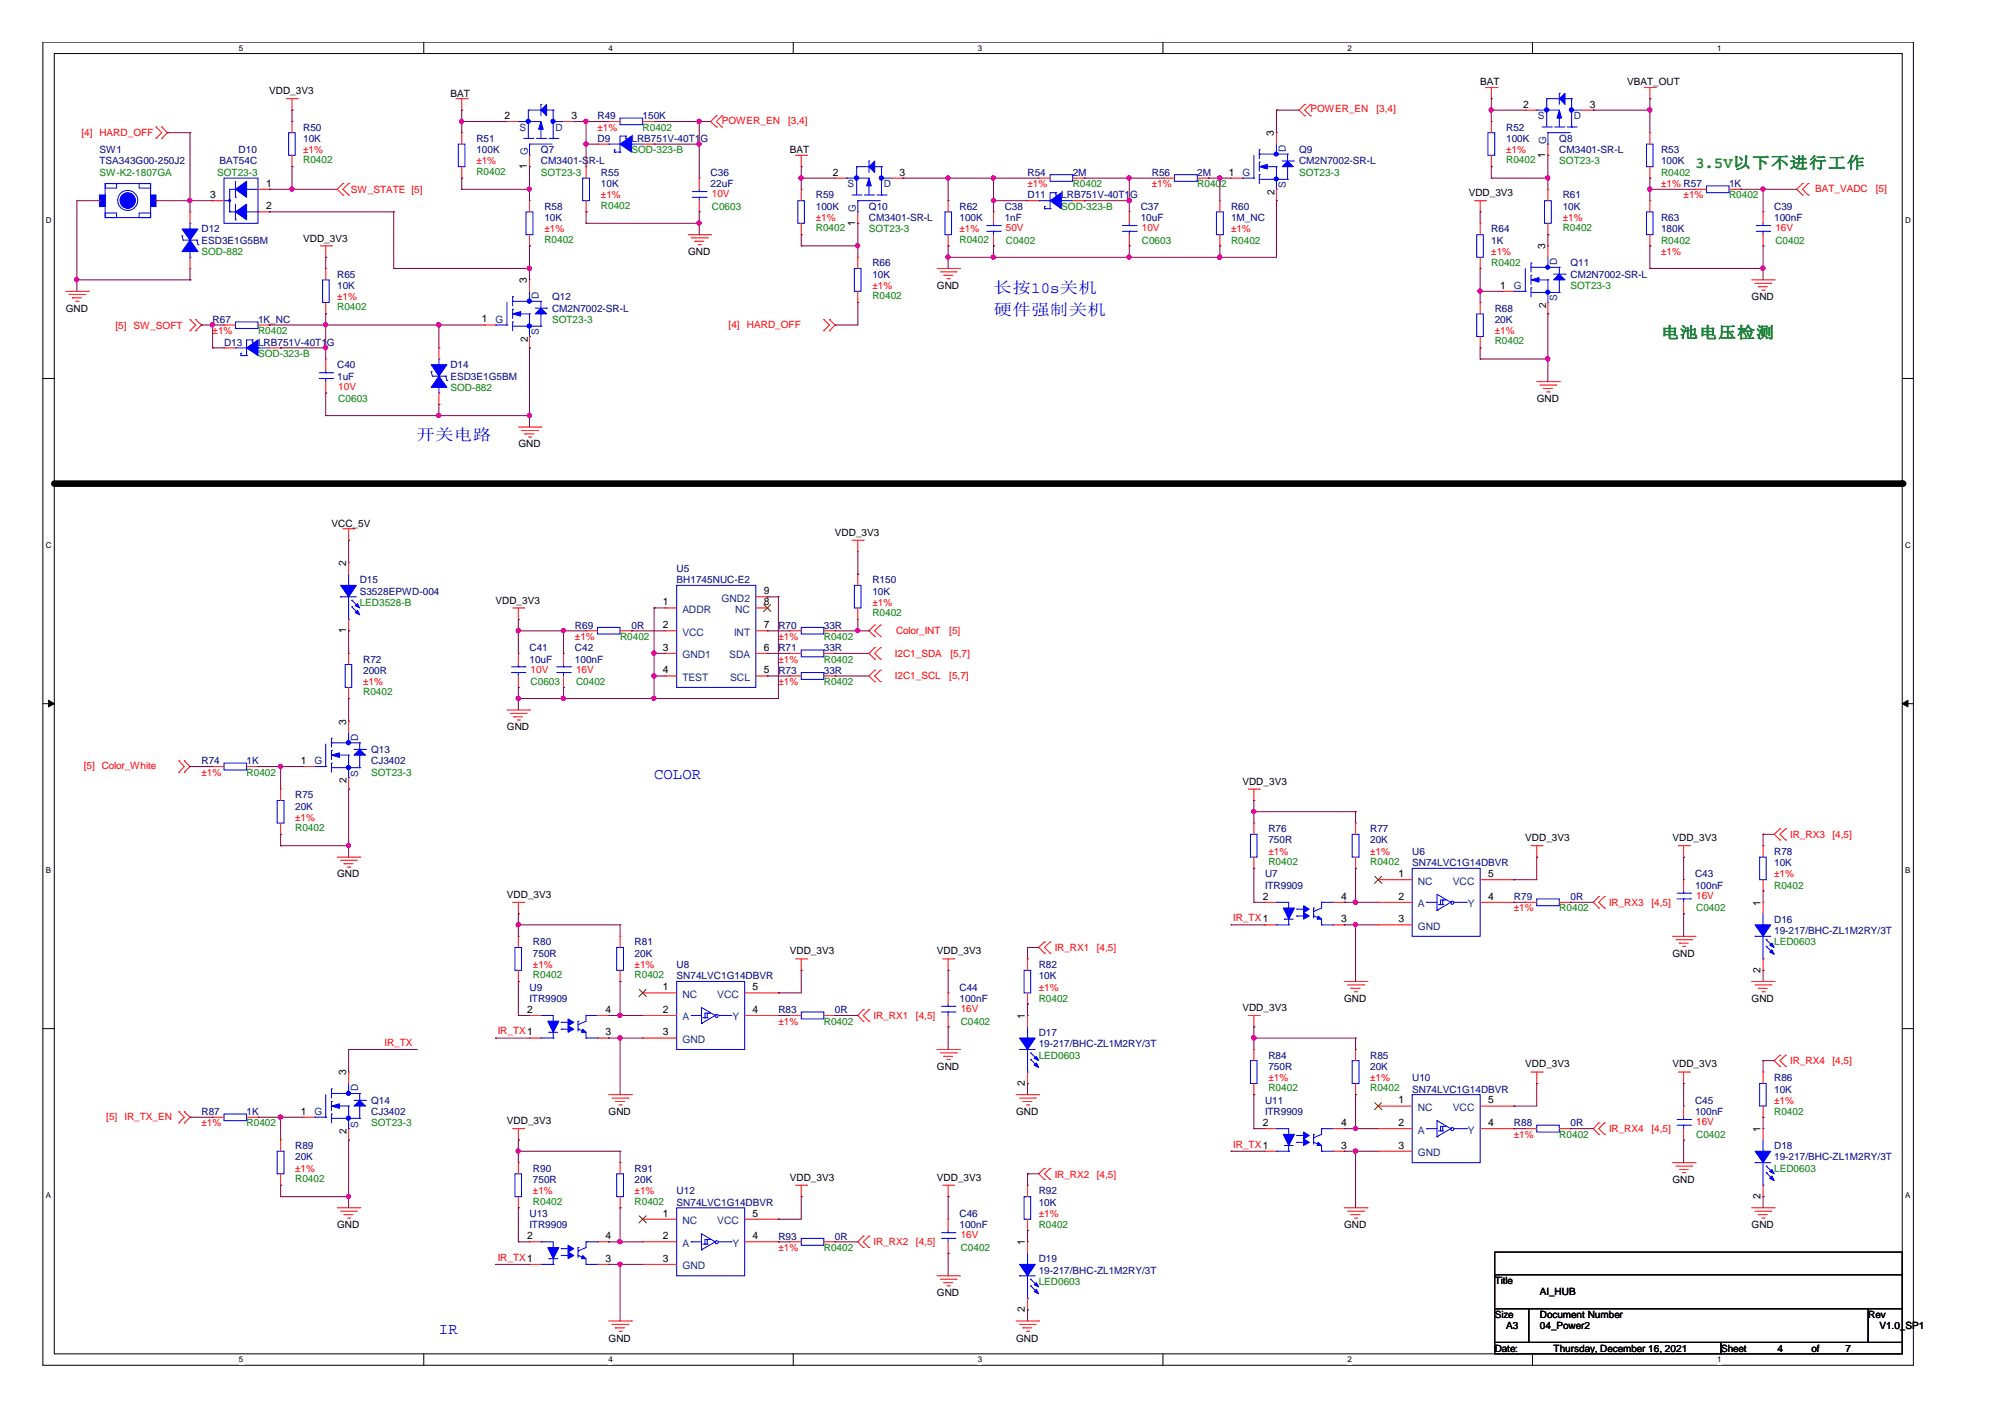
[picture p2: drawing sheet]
<svg xmlns="http://www.w3.org/2000/svg" width="297mm" height="210mm" viewBox="0 0 297 210" stroke-linecap="round" stroke-linejoin="round" font-family="sans-serif">
<defs><g id="words">
<g font-size="2.3" fill="#008000">
<text x="251.1" y="24.9">3.5V以下不进行工作</text>
<text x="246.1" y="50.1">电池电压检测</text>
</g>
<g font-size="2.3" fill="#00f">
<text x="147.2" y="46.7">硬件强制关机</text>
<text x="147.2" y="43.4">长按10s关机</text>
<text x="61.7" y="65.2">开关电路</text>
<text x="96.9" y="115.5">COLOR</text>
<text x="65" y="197.6">IR</text>
</g>
<g font-size="1.5">
<text x="39.9" y="14">VDD_3V3</text>
<text x="66.7" y="14.3">BAT</text>
<text x="74.8" y="17.6">2</text>
<text x="84.7" y="17.6">3</text>
<text x="219.3" y="12.6">BAT</text>
<text x="225.6" y="15.9">2</text>
<text x="235.5" y="15.9">3</text>
<text x="241" y="12.6">VBAT_OUT</text>
<text x="117" y="22.7">BAT</text>
<text x="188.7" y="20.2" transform="rotate(-90 188.7 20.2)">3</text>
<text x="228.9" y="23.4" transform="rotate(-90 228.9 23.4)">1</text>
<text x="31.2" y="29.4">3</text>
<text x="39.4" y="27.7">1</text>
<text x="78.1" y="25" transform="rotate(-90 78.1 25)">1</text>
<text x="123.4" y="26">2</text>
<text x="133.3" y="26">3</text>
<text x="182" y="26">1</text>
<text x="188.8" y="28.9" transform="rotate(-90 188.8 28.9)">2</text>
<text x="217.6" y="29.1">VDD_3V3</text>
<text x="39.4" y="31">2</text>
<text x="44.9" y="35.8">VDD_3V3</text>
<text x="126.7" y="33.4" transform="rotate(-90 126.7 33.4)">1</text>
<text x="78.1" y="42" transform="rotate(-90 78.1 42)">3</text>
<text x="101.9" y="37.8">GND</text>
<text x="228.9" y="36.9" transform="rotate(-90 228.9 36.9)">3</text>
<text x="9.7" y="46.2">GND</text>
<text x="71.4" y="47.8">1</text>
<text x="138.8" y="42.8">GND</text>
<text x="222.2" y="42.8">1</text>
<text x="229.1" y="45.6" transform="rotate(-90 229.1 45.6)">2</text>
<text x="259.5" y="44.5">GND</text>
<text x="78.2" y="50.7" transform="rotate(-90 78.2 50.7)">2</text>
<text x="227.7" y="59.6">GND</text>
<text x="76.8" y="66.3">GND</text>
<text x="49.1" y="78">VCC_5V</text>
<text x="51.3" y="83.9" transform="rotate(-90 51.3 83.9)">2</text>
<text x="123.7" y="79.3">VDD_3V3</text>
<text x="73.4" y="89.4">VDD_3V3</text>
<text x="98.2" y="89.7">1</text>
<text x="113.2" y="89.7">8</text>
<text x="113.2" y="88">9</text>
<text x="51.3" y="93.8" transform="rotate(-90 51.3 93.8)">1</text>
<text x="98.2" y="93.1">2</text>
<text x="113.2" y="93.1">7</text>
<text x="98.2" y="96.4">3</text>
<text x="98.2" y="99.8">4</text>
<text x="113.2" y="96.4">6</text>
<text x="113.2" y="99.8">5</text>
<text x="51.3" y="107.3" transform="rotate(-90 51.3 107.3)">3</text>
<text x="44.6" y="113.2">1</text>
<text x="75.1" y="108.2">GND</text>
<text x="51.4" y="116" transform="rotate(-90 51.4 116)">2</text>
<text x="184.1" y="116.2">VDD_3V3</text>
<text x="226" y="124.6">VDD_3V3</text>
<text x="247.8" y="124.6">VDD_3V3</text>
<text x="50" y="130">GND</text>
<text x="207.2" y="129.9">1</text>
<text x="220.5" y="129.9">5</text>
<text x="75.1" y="133">VDD_3V3</text>
<text x="187.1" y="133.3">2</text>
<text x="198.7" y="136.6">3</text>
<text x="198.7" y="133.3">4</text>
<text x="207.2" y="133.3">2</text>
<text x="207.2" y="136.6">3</text>
<text x="220.5" y="133.3">4</text>
<text x="260.8" y="134.2" transform="rotate(-90 260.8 134.2)">1</text>
<text x="117" y="141.4">VDD_3V3</text>
<text x="138.8" y="141.4">VDD_3V3</text>
<text x="247.8" y="141.7">GND</text>
<text x="98.2" y="146.7">1</text>
<text x="111.5" y="146.7">5</text>
<text x="184.1" y="149.7">VDD_3V3</text>
<text x="199.1" y="148.4">GND</text>
<text x="259.5" y="148.4">GND</text>
<text x="260.8" y="144.1" transform="rotate(-90 260.8 144.1)">2</text>
<text x="78.1" y="150">2</text>
<text x="89.7" y="153.4">3</text>
<text x="89.7" y="150">4</text>
<text x="98.2" y="150">2</text>
<text x="98.2" y="153.4">3</text>
<text x="111.5" y="150">4</text>
<text x="151.8" y="150.9" transform="rotate(-90 151.8 150.9)">1</text>
<text x="51.3" y="159.3" transform="rotate(-90 51.3 159.3)">3</text>
<text x="138.8" y="158.5">GND</text>
<text x="151.8" y="160.8" transform="rotate(-90 151.8 160.8)">2</text>
<text x="226" y="158.1">VDD_3V3</text>
<text x="247.8" y="158.1">VDD_3V3</text>
<text x="44.6" y="165.1">1</text>
<text x="75.1" y="166.5">VDD_3V3</text>
<text x="90.2" y="165.2">GND</text>
<text x="150.5" y="165.2">GND</text>
<text x="187.1" y="166.8">2</text>
<text x="198.7" y="166.8">4</text>
<text x="207.2" y="163.5">1</text>
<text x="207.2" y="166.8">2</text>
<text x="220.5" y="166.8">4</text>
<text x="220.5" y="163.5">5</text>
<text x="260.8" y="167.7" transform="rotate(-90 260.8 167.7)">1</text>
<text x="51.4" y="168" transform="rotate(-90 51.4 168)">2</text>
<text x="198.7" y="170.2">3</text>
<text x="207.2" y="170.2">3</text>
<text x="117" y="174.9">VDD_3V3</text>
<text x="138.8" y="174.9">VDD_3V3</text>
<text x="247.8" y="175.2">GND</text>
<text x="260.8" y="177.6" transform="rotate(-90 260.8 177.6)">2</text>
<text x="50" y="182">GND</text>
<text x="78.1" y="183.6">2</text>
<text x="89.7" y="183.6">4</text>
<text x="98.2" y="180.2">1</text>
<text x="98.2" y="183.6">2</text>
<text x="111.5" y="183.6">4</text>
<text x="111.5" y="180.2">5</text>
<text x="151.8" y="184.5" transform="rotate(-90 151.8 184.5)">1</text>
<text x="199.1" y="182">GND</text>
<text x="259.5" y="182">GND</text>
<text x="89.7" y="186.9">3</text>
<text x="98.2" y="186.9">3</text>
<text x="138.8" y="192">GND</text>
<text x="221.4" y="190.2">Title</text>
<text x="228.1" y="191.8">AI_HUB</text>
<text x="151.8" y="194.4" transform="rotate(-90 151.8 194.4)">2</text>
<text x="221.4" y="195.2">Size</text>
<text x="223.1" y="196.9">A3</text>
<text x="228.1" y="195.2">Document Number</text>
<text x="228.1" y="196.9">04_Power2</text>
<text x="276.8" y="195.2">Rev</text>
<text x="278.4" y="196.9">V1.0_SP1</text>
<text x="90.2" y="198.7">GND</text>
<text x="150.5" y="198.7">GND</text>
<text x="221.4" y="200.2">Date:</text>
<text x="230.2" y="200.2">Thursday, December 16, 2021</text>
<text x="255" y="200.2">Sheet</text>
<text x="263.4" y="200.2">4</text>
<text x="268.4" y="200.2">of</text>
<text x="273.4" y="200.2">7</text>
</g>
<g font-size="1.5" fill="#000080">
<text x="88.5" y="17.7">R49</text>
<text x="95.2" y="17.7">150K</text>
<text x="14.7" y="22.7">SW1</text>
<text x="35.3" y="22.7">D10</text>
<text x="44.9" y="19.4">R50</text>
<text x="44.9" y="21">10K</text>
<text x="70.6" y="21">R51</text>
<text x="70.6" y="22.7">100K</text>
<text x="80.1" y="22.7">Q7</text>
<text x="88.5" y="21">D9</text>
<text x="93.6" y="21">LRB751V-40T1G</text>
<text x="192.4" y="22.7">Q9</text>
<text x="223.1" y="19.4">R52</text>
<text x="223.1" y="21">100K</text>
<text x="231" y="21">Q8</text>
<text x="231" y="22.7">CM3401-SR-L</text>
<text x="246.1" y="22.7">R53</text>
<text x="14.7" y="24.4">TSA343G00-250J2</text>
<text x="32.5" y="24.4">BAT54C</text>
<text x="80.1" y="24.4">CM3401-SR-L</text>
<text x="89" y="26">R55</text>
<text x="89" y="27.7">10K</text>
<text x="105.3" y="26">C36</text>
<text x="105.3" y="27.7">22uF</text>
<text x="120.9" y="29.4">R59</text>
<text x="152.2" y="26">R54</text>
<text x="152.2" y="29.4">D11</text>
<text x="157.2" y="29.4">LRB751V-40T1G</text>
<text x="158.9" y="26">2M</text>
<text x="170.6" y="26">R56</text>
<text x="177.4" y="26">2M</text>
<text x="192.4" y="24.4">CM2N7002-SR-L</text>
<text x="231.5" y="29.4">R61</text>
<text x="246.1" y="24.4">100K</text>
<text x="256.2" y="27.7">1K</text>
<text x="29.8" y="34.4">D12</text>
<text x="80.6" y="31.1">R58</text>
<text x="80.6" y="32.7">10K</text>
<text x="120.9" y="31.1">100K</text>
<text x="128.7" y="31.1">Q10</text>
<text x="128.7" y="32.7">CM3401-SR-L</text>
<text x="142.2" y="31.1">R62</text>
<text x="142.2" y="32.7">100K</text>
<text x="148.8" y="31.1">C38</text>
<text x="148.8" y="32.7">1nF</text>
<text x="169" y="31.1">C37</text>
<text x="169" y="32.7">10uF</text>
<text x="182.4" y="31.1">R60</text>
<text x="182.4" y="32.7">1M_NC</text>
<text x="220.9" y="34.4">R64</text>
<text x="231.5" y="31.1">10K</text>
<text x="246.1" y="32.7">R63</text>
<text x="246.1" y="34.4">180K</text>
<text x="262.8" y="31.1">C39</text>
<text x="262.8" y="32.7">100nF</text>
<text x="29.8" y="36.1">ESD3E1G5BM</text>
<text x="50" y="41.1">R65</text>
<text x="129.2" y="39.5">R66</text>
<text x="129.2" y="41.1">10K</text>
<text x="220.9" y="36.1">1K</text>
<text x="232.7" y="39.5">Q11</text>
<text x="232.7" y="41.1">CM2N7002-SR-L</text>
<text x="31.5" y="47.9">R67</text>
<text x="38.2" y="47.9">1K_NC</text>
<text x="50" y="42.8">10K</text>
<text x="81.8" y="44.5">Q12</text>
<text x="81.8" y="46.2">CM2N7002-SR-L</text>
<text x="221.4" y="46.2">R68</text>
<text x="221.4" y="47.9">20K</text>
<text x="33.2" y="51.2">D13</text>
<text x="38.2" y="51.2">LRB751V-40T1G</text>
<text x="50" y="54.5">C40</text>
<text x="50" y="56.2">1uF</text>
<text x="66.7" y="54.5">D14</text>
<text x="66.7" y="56.2">ESD3E1G5BM</text>
<text x="53.3" y="86.4">D15</text>
<text x="53.3" y="88.1">S3528EPWD-004</text>
<text x="100.2" y="84.7">U5</text>
<text x="100.2" y="86.4">BH1745NUC-E2</text>
<text x="129.2" y="86.4">R150</text>
<text x="129.2" y="88.1">10K</text>
<text x="85.2" y="93.1">R69</text>
<text x="93.6" y="93.1">0R</text>
<text x="115.3" y="93.1">R70</text>
<text x="122" y="93.1">33R</text>
<text x="53.8" y="98.1">R72</text>
<text x="53.8" y="99.8">200R</text>
<text x="78.4" y="96.4">C41</text>
<text x="78.4" y="98.1">10uF</text>
<text x="85.2" y="96.4">C42</text>
<text x="85.2" y="98.1">100nF</text>
<text x="115.3" y="96.4">R71</text>
<text x="115.3" y="99.8">R73</text>
<text x="122" y="96.4">33R</text>
<text x="122" y="99.8">33R</text>
<text x="29.8" y="113.2">R74</text>
<text x="36.5" y="113.2">1K</text>
<text x="55" y="111.6">Q13</text>
<text x="55" y="113.2">CJ3402</text>
<text x="43.7" y="118.3">R75</text>
<text x="43.7" y="119.9">20K</text>
<text x="187.9" y="123.3">R76</text>
<text x="187.9" y="124.9">750R</text>
<text x="203" y="123.3">R77</text>
<text x="203" y="124.9">20K</text>
<text x="187.4" y="130">U7</text>
<text x="187.4" y="131.7">ITR9909</text>
<text x="209.2" y="126.6">U6</text>
<text x="209.2" y="128.3">SN74LVC1G14DBVR</text>
<text x="251.1" y="130">C43</text>
<text x="251.1" y="131.7">100nF</text>
<text x="262.8" y="126.6">R78</text>
<text x="262.8" y="128.3">10K</text>
<text x="224.3" y="133.3">R79</text>
<text x="232.7" y="133.3">0R</text>
<text x="262.8" y="136.7">D16</text>
<text x="79" y="140.1">R80</text>
<text x="79" y="141.7">750R</text>
<text x="94" y="140.1">R81</text>
<text x="94" y="141.7">20K</text>
<text x="100.2" y="143.4">U8</text>
<text x="153.9" y="143.4">R82</text>
<text x="262.8" y="138.4">19-217/BHC-ZL1M2RY/3T</text>
<text x="78.4" y="146.7">U9</text>
<text x="78.4" y="148.4">ITR9909</text>
<text x="100.2" y="145.1">SN74LVC1G14DBVR</text>
<text x="142.2" y="146.7">C44</text>
<text x="142.2" y="148.4">100nF</text>
<text x="153.9" y="145.1">10K</text>
<text x="115.3" y="150.1">R83</text>
<text x="123.7" y="150.1">0R</text>
<text x="153.9" y="153.5">D17</text>
<text x="153.9" y="155.1">19-217/BHC-ZL1M2RY/3T</text>
<text x="187.9" y="156.8">R84</text>
<text x="187.9" y="158.5">750R</text>
<text x="203" y="156.8">R85</text>
<text x="203" y="158.5">20K</text>
<text x="209.2" y="160.2">U10</text>
<text x="209.2" y="161.9">SN74LVC1G14DBVR</text>
<text x="262.8" y="160.2">R86</text>
<text x="262.8" y="161.9">10K</text>
<text x="29.8" y="165.2">R87</text>
<text x="36.5" y="165.2">1K</text>
<text x="55" y="163.5">Q14</text>
<text x="55" y="165.2">CJ3402</text>
<text x="187.4" y="163.5">U11</text>
<text x="187.4" y="165.2">ITR9909</text>
<text x="224.3" y="166.8">R88</text>
<text x="232.7" y="166.8">0R</text>
<text x="251.1" y="163.5">C45</text>
<text x="251.1" y="165.2">100nF</text>
<text x="43.7" y="170.2">R89</text>
<text x="43.7" y="171.9">20K</text>
<text x="79" y="173.6">R90</text>
<text x="94" y="173.6">R91</text>
<text x="262.8" y="170.2">D18</text>
<text x="262.8" y="171.9">19-217/BHC-ZL1M2RY/3T</text>
<text x="79" y="175.2">750R</text>
<text x="94" y="175.2">20K</text>
<text x="100.2" y="176.9">U12</text>
<text x="100.2" y="178.6">SN74LVC1G14DBVR</text>
<text x="153.9" y="176.9">R92</text>
<text x="153.9" y="178.6">10K</text>
<text x="78.4" y="180.3">U13</text>
<text x="78.4" y="182">ITR9909</text>
<text x="115.3" y="183.6">R93</text>
<text x="123.7" y="183.6">0R</text>
<text x="142.2" y="180.3">C46</text>
<text x="142.2" y="182">100nF</text>
<text x="153.9" y="187">D19</text>
<text x="153.9" y="188.7">19-217/BHC-ZL1M2RY/3T</text>
</g>
<g font-size="1.5" fill="#f00">
<text x="194.1" y="16.7">POWER_EN</text>
<text x="203.9" y="16.7">[3,4]</text>
<text x="12.1" y="20.2">[4] HARD_OFF</text>
<text x="44.9" y="22.7">±1%</text>
<text x="88.5" y="19.4">±1%</text>
<text x="106.9" y="18.3">POWER_EN</text>
<text x="116.8" y="18.3">[3,4]</text>
<text x="223.1" y="22.7">±1%</text>
<text x="52" y="28.5">SW_STATE [5]</text>
<text x="70.6" y="24.4">±1%</text>
<text x="89" y="29.4">±1%</text>
<text x="105.5" y="29.2">10V</text>
<text x="152.2" y="27.7">±1%</text>
<text x="170.6" y="27.7">±1%</text>
<text x="246.1" y="27.7">±1% R57</text>
<text x="249.4" y="29.4">±1%</text>
<text x="268.9" y="28.4">BAT_VADC</text>
<text x="277.9" y="28.4">[5]</text>
<text x="80.6" y="34.4">±1%</text>
<text x="120.9" y="32.7">±1%</text>
<text x="142.2" y="34.4">±1%</text>
<text x="149" y="34.3">50V</text>
<text x="169.2" y="34.3">10V</text>
<text x="182.4" y="34.4">±1%</text>
<text x="231.5" y="32.7">±1%</text>
<text x="263" y="34.3">16V</text>
<text x="220.9" y="37.8">±1%</text>
<text x="246.1" y="37.8">±1%</text>
<text x="50" y="44.5">±1%</text>
<text x="129.2" y="42.8">±1%</text>
<text x="17.1" y="48.7">[5] SW_SOFT</text>
<text x="31.5" y="49.5">±1%</text>
<text x="107.9" y="48.5">[4]</text>
<text x="110.7" y="48.5">HARD_OFF</text>
<text x="221.4" y="49.5">±1%</text>
<text x="50.1" y="57.7">10V</text>
<text x="129.2" y="89.8">±1%</text>
<text x="85.2" y="94.8">±1%</text>
<text x="115.3" y="94.8">±1%</text>
<text x="132.8" y="94">Color_INT</text>
<text x="140.6" y="94">[5]</text>
<text x="53.8" y="101.5">±1%</text>
<text x="78.6" y="99.6">10V</text>
<text x="85.3" y="99.6">16V</text>
<text x="115.3" y="98.1">±1%</text>
<text x="115.3" y="101.5">±1%</text>
<text x="132.6" y="100.6">I2C1_SCL</text>
<text x="132.6" y="97.3">I2C1_SDA</text>
<text x="140.6" y="100.6">[5,7]</text>
<text x="140.8" y="97.3">[5,7]</text>
<text x="12.4" y="113.9">[5] Color_White</text>
<text x="29.8" y="114.9">±1%</text>
<text x="43.7" y="121.6">±1%</text>
<text x="265.2" y="124.1">IR_RX3</text>
<text x="271.5" y="124.1">[4,5]</text>
<text x="187.9" y="126.6">±1%</text>
<text x="203" y="126.6">±1%</text>
<text x="262.8" y="130">±1%</text>
<text x="182.7" y="136.5">IR_TX1</text>
<text x="224.3" y="135">±1%</text>
<text x="238.4" y="134.2">IR_RX3</text>
<text x="244.7" y="134.2">[4,5]</text>
<text x="251.3" y="133.2">16V</text>
<text x="79" y="143.4">±1%</text>
<text x="94" y="143.4">±1%</text>
<text x="156.3" y="140.9">IR_RX1</text>
<text x="162.5" y="140.9">[4,5]</text>
<text x="142.3" y="149.9">16V</text>
<text x="153.9" y="146.7">±1%</text>
<text x="57" y="154.9">IR_TX</text>
<text x="73.7" y="153.2">IR_TX1</text>
<text x="115.3" y="151.8">±1%</text>
<text x="129.4" y="150.9">IR_RX1</text>
<text x="135.7" y="150.9">[4,5]</text>
<text x="187.9" y="160.2">±1%</text>
<text x="203" y="160.2">±1%</text>
<text x="265.2" y="157.7">IR_RX4</text>
<text x="271.5" y="157.7">[4,5]</text>
<text x="15.7" y="165.9">[5]</text>
<text x="18.5" y="165.9">IR_TX_EN</text>
<text x="29.8" y="166.8">±1%</text>
<text x="238.4" y="167.7">IR_RX4</text>
<text x="244.7" y="167.7">[4,5]</text>
<text x="251.3" y="166.7">16V</text>
<text x="262.8" y="163.5">±1%</text>
<text x="43.7" y="173.6">±1%</text>
<text x="182.7" y="170">IR_TX1</text>
<text x="224.3" y="168.5">±1%</text>
<text x="79" y="176.9">±1%</text>
<text x="94" y="176.9">±1%</text>
<text x="156.3" y="174.4">IR_RX2</text>
<text x="162.5" y="174.4">[4,5]</text>
<text x="115.3" y="185.3">±1%</text>
<text x="129.4" y="184.5">IR_RX2</text>
<text x="135.7" y="184.5">[4,5]</text>
<text x="142.3" y="183.4">16V</text>
<text x="153.9" y="180.3">±1%</text>
<text x="73.7" y="186.7">IR_TX1</text>
</g>
<g font-size="1.5" fill="#004080">
<text x="227.8" y="17.7">S</text>
<text x="233.2" y="17.7">D</text>
<text x="77" y="19.4">S</text>
<text x="78.2" y="23" transform="rotate(-90 78.2 23)">G</text>
<text x="82.3" y="19.4">D</text>
<text x="190.5" y="22.5" transform="rotate(-90 190.5 22.5)">D</text>
<text x="229.1" y="21.4" transform="rotate(-90 229.1 21.4)">G</text>
<text x="125.6" y="27.7">S</text>
<text x="130.9" y="27.7">D</text>
<text x="184.1" y="26">G</text>
<text x="190.5" y="27.9" transform="rotate(-90 190.5 27.9)">S</text>
<text x="126.8" y="31.4" transform="rotate(-90 126.8 31.4)">G</text>
<text x="230.7" y="39.3" transform="rotate(-90 230.7 39.3)">D</text>
<text x="73.4" y="47.9">G</text>
<text x="79.8" y="44.3" transform="rotate(-90 79.8 44.3)">D</text>
<text x="224.3" y="42.8">G</text>
<text x="230.7" y="44.6" transform="rotate(-90 230.7 44.6)">S</text>
<text x="79.8" y="49.7" transform="rotate(-90 79.8 49.7)">S</text>
<text x="106.9" y="89.1">GND2</text>
<text x="101.1" y="90.8">ADDR</text>
<text x="101.1" y="94.2">VCC</text>
<text x="108.8" y="94.2">INT</text>
<text x="108.9" y="90.8">NC</text>
<text x="101.1" y="97.5">GND1</text>
<text x="101.1" y="100.9">TEST</text>
<text x="108" y="97.5">SDA</text>
<text x="108.2" y="100.9">SCL</text>
<text x="46.6" y="113.2">G</text>
<text x="53" y="109.7" transform="rotate(-90 53 109.7)">D</text>
<text x="53" y="115" transform="rotate(-90 53 115)">S</text>
<text x="210.1" y="131">NC</text>
<text x="215.2" y="131">VCC</text>
<text x="210.1" y="134.4">A</text>
<text x="210.1" y="137.7">GND</text>
<text x="217.5" y="134.4">Y</text>
<text x="101.1" y="147.8">NC</text>
<text x="106.3" y="147.8">VCC</text>
<text x="101.1" y="151.1">A</text>
<text x="101.1" y="154.5">GND</text>
<text x="108.5" y="151.1">Y</text>
<text x="53" y="161.6" transform="rotate(-90 53 161.6)">D</text>
<text x="46.6" y="165.2">G</text>
<text x="53" y="167" transform="rotate(-90 53 167)">S</text>
<text x="210.1" y="164.6">NC</text>
<text x="210.1" y="167.9">A</text>
<text x="215.2" y="164.6">VCC</text>
<text x="217.5" y="167.9">Y</text>
<text x="210.1" y="171.3">GND</text>
<text x="101.1" y="181.3">NC</text>
<text x="101.1" y="184.7">A</text>
<text x="106.3" y="181.3">VCC</text>
<text x="108.5" y="184.7">Y</text>
<text x="101.1" y="188">GND</text>
</g>
<g font-size="1.5" fill="#008000">
<text x="93.6" y="22.7">SOD-323-B</text>
<text x="95.2" y="19.4">R0402</text>
<text x="14.7" y="26">SW-K2-1807GA</text>
<text x="32.2" y="26">SOT23-3</text>
<text x="44.9" y="24.2">R0402</text>
<text x="70.6" y="25.9">R0402</text>
<text x="80.1" y="26">SOT23-3</text>
<text x="158.9" y="27.7">R0402</text>
<text x="177.4" y="27.7">R0402</text>
<text x="192.4" y="26">SOT23-3</text>
<text x="223.1" y="24.2">R0402</text>
<text x="231" y="24.4">SOT23-3</text>
<text x="246.1" y="26">R0402</text>
<text x="256.2" y="29.4">R0402</text>
<text x="80.6" y="36">R0402</text>
<text x="89" y="30.9">R0402</text>
<text x="105.5" y="31.1">C0603</text>
<text x="120.9" y="34.3">R0402</text>
<text x="128.7" y="34.4">SOT23-3</text>
<text x="142.2" y="36">R0402</text>
<text x="157.2" y="31.1">SOD-323-B</text>
<text x="231.5" y="34.3">R0402</text>
<text x="29.8" y="37.8">SOD-882</text>
<text x="149" y="36.1">C0402</text>
<text x="169.2" y="36.1">C0603</text>
<text x="182.4" y="36.1">R0402</text>
<text x="220.9" y="39.5">R0402</text>
<text x="246.1" y="36.1">R0402</text>
<text x="263" y="36.1">C0402</text>
<text x="50" y="46">R0402</text>
<text x="81.8" y="47.9">SOT23-3</text>
<text x="129.2" y="44.3">R0402</text>
<text x="232.7" y="42.8">SOT23-3</text>
<text x="38.2" y="52.9">SOD-323-B</text>
<text x="38.2" y="49.5">R0402</text>
<text x="221.4" y="51">R0402</text>
<text x="50.1" y="59.6">C0603</text>
<text x="66.7" y="57.9">SOD-882</text>
<text x="53.3" y="89.8">LED3528-B</text>
<text x="91.9" y="94.8">R0402</text>
<text x="122" y="94.8">R0402</text>
<text x="129.2" y="91.2">R0402</text>
<text x="78.6" y="101.5">C0603</text>
<text x="85.3" y="101.5">C0402</text>
<text x="122" y="98.1">R0402</text>
<text x="122" y="101.5">R0402</text>
<text x="53.8" y="103">R0402</text>
<text x="36.5" y="114.9">R0402</text>
<text x="55" y="114.9">SOT23-3</text>
<text x="43.7" y="123.1">R0402</text>
<text x="187.9" y="128.2">R0402</text>
<text x="203" y="128.2">R0402</text>
<text x="262.8" y="131.7">R0402</text>
<text x="231" y="135">R0402</text>
<text x="251.3" y="135">C0402</text>
<text x="262.8" y="140.1">LED0603</text>
<text x="79" y="144.9">R0402</text>
<text x="94" y="144.9">R0402</text>
<text x="153.9" y="148.4">R0402</text>
<text x="122" y="151.8">R0402</text>
<text x="142.3" y="151.8">C0402</text>
<text x="153.9" y="156.8">LED0603</text>
<text x="187.9" y="161.7">R0402</text>
<text x="203" y="161.7">R0402</text>
<text x="36.5" y="166.8">R0402</text>
<text x="55" y="166.8">SOT23-3</text>
<text x="262.8" y="165.2">R0402</text>
<text x="231" y="168.5">R0402</text>
<text x="251.3" y="168.5">C0402</text>
<text x="262.8" y="173.6">LED0603</text>
<text x="43.7" y="175.1">R0402</text>
<text x="79" y="178.4">R0402</text>
<text x="94" y="178.4">R0402</text>
<text x="122" y="185.3">R0402</text>
<text x="142.3" y="185.3">C0402</text>
<text x="153.9" y="182">R0402</text>
<text x="153.9" y="190.3">LED0603</text>
</g>
<g font-size="1.2">
<text x="35.4" y="7.5">5</text>
<text x="90.1" y="7.5">4</text>
<text x="144.9" y="7.5">3</text>
<text x="199.6" y="7.5">2</text>
<text x="254.4" y="7.5">1</text>
<text x="6.8" y="33.1">D</text>
<text x="282.2" y="33.1">D</text>
<text x="6.8" y="81.2">C</text>
<text x="282.2" y="81.2">C</text>
<text x="6.8" y="129.4">B</text>
<text x="282.2" y="129.4">B</text>
<text x="6.8" y="177.5">A</text>
<text x="282.2" y="177.5">A</text>
<text x="35.4" y="201.8">5</text>
<text x="90.1" y="201.8">4</text>
<text x="144.9" y="201.8">3</text>
<text x="199.6" y="201.8">2</text>
<text x="254.4" y="201.8">1</text>
</g>
</g></defs>
<path d="M6.3 6.2h277.2v196h-277.2zM8 7.9h273.8v192.6h-273.8z" fill="none" stroke="#000" stroke-width=".15"/>
<g fill="#fff">
<path d="M35.4 6.4h.6v1.4h-.6z"/>
<path d="M35.4 200.7h.6v1.4h-.6z"/>
</g>
<path d="M62.8 6.2v1.7M62.8 200.5v1.7" fill="none" stroke="#000" stroke-width=".15"/>
<g fill="#fff">
<path d="M90.1 6.4h.7v1.4h-.7z"/>
<path d="M90.1 200.7h.7v1.4h-.7z"/>
</g>
<path d="M117.5 6.2v1.7M117.5 200.5v1.7" fill="none" stroke="#000" stroke-width=".15"/>
<g fill="#fff">
<path d="M144.9 6.4h.6v1.4h-.6z"/>
<path d="M144.9 200.7h.6v1.4h-.6z"/>
</g>
<path d="M172.3 6.2v1.7M172.3 200.5v1.7" fill="none" stroke="#000" stroke-width=".15"/>
<g fill="#fff">
<path d="M199.6 6.4h.7v1.4h-.7z"/>
<path d="M199.6 200.7h.7v1.4h-.7z"/>
</g>
<path d="M227 6.2v1.7M227 200.5v1.7" fill="none" stroke="#000" stroke-width=".15"/>
<g fill="#fff">
<path d="M254.4 6.4h.6v1.4h-.6z"/>
<path d="M254.4 200.7h.6v1.4h-.6z"/>
<path d="M6.8 32h.8v1.3h-.8z"/>
<path d="M282.2 32h.9v1.3h-.9z"/>
<path d="M6.8 80.1h.8v1.4h-.8z"/>
<path d="M282.2 80.1h.9v1.4h-.9z"/>
</g>
<path d="M6.3 56.1h1.7M281.8 56.1h1.7" fill="none" stroke="#000" stroke-width=".15"/>
<g fill="#fff">
<path d="M6.8 128.3h.7v1.3h-.7z"/>
<path d="M282.2 128.3h.8v1.3h-.8z"/>
</g>
<path d="M6.3 104.2h1.7M281.8 104.2h1.7" fill="none" stroke="#000" stroke-width=".15"/>
<path d="M7.2 103.7l.8 .5-.8 .5zM281.8 104.2l.9-.5v1z" fill="#000" stroke="#000" stroke-width=".15"/>
<g fill="#fff">
<path d="M6.8 176.4h.7v1.4h-.7z"/>
<path d="M282.2 176.4h.8v1.4h-.8z"/>
</g>
<path d="M6.3 152.4h1.7M281.8 152.4h1.7M221.4 185.5h60.4v3.3h-60.4zM221.4 188.8h60.4v5.1h-60.4zM221.4 193.9h5.1v5h-5.1zM221.4 198.9h33.6v1.6h-33.6zM226.5 193.9h50.3v5h-50.3zM255 198.9h26.8v1.6h-26.8zM276.8 193.9h5v5h-5z" fill="none" stroke="#000" stroke-width=".15"/>
<path d="M8 71.6h273.8" fill="none" stroke="#000" stroke-width=".97"/>
<circle cx="281.8" cy="71.6" r=".49" fill="#000"/>
<g fill="none" stroke="#f00" stroke-width=".15">
<path d="M23.1 18.8h.1M23.1 18.8l.9 .9-.9 .8M24 18.8h.1M24 18.8l.8 .9-.8 .8M42.4 14.6h1.7M43.3 16.3h.1M43.3 18h.1M43.3 14.6v1.7M43.3 18v1.7M44.1 14.6h.1M67.6 14.6h1.6M68.4 16.3h.1"/>
<path d="M68.4 19.7h.1M68.4 14.6v1.7M68.4 19.7v1.7M69.2 14.6h.1M75.1 18h.1M75.1 18h1.7M83.5 18h1.7M85.2 18h.1M90.2 18h.1M90.2 18h1.7M95.2 18h1.7M96.9 18h.1"/>
<path d="M106.1 18.8h.1M106.1 17.2h.1M106.1 17.2l-.8 .8 .8 .8M106.9 17.2h.1M106.9 18.8h.1M106.9 17.2l-.8 .8 .8 .8M189.1 19.7h.1M189.1 19.7v1.7M193.3 17.2h.1M193.3 15.5h.1M193.3 15.5l-.9 .8 .9 .9M194.1 15.5h.1"/>
<path d="M194.1 17.2h.1M194.1 15.5l-.8 .8 .8 .9M220.1 13h1.7M220.9 14.6h.1M220.9 18h.1M220.9 13v1.6M220.9 18v1.7M221.8 13h.1M226 16.3h.1M226 16.3h1.7M234.4 16.3h1.7M236.1 16.3h.1"/>
<path d="M243.6 13h1.6M244.4 14.6h.1M244.4 19.7h.1M244.4 13v1.6M244.4 19.7v1.7M245.2 13h.1M14.7 29.7h.1M23.1 20.5h.1M23.1 29.7h.1M24 20.5h.1M28.2 31.4h.1M28.2 39.8h.1"/>
<path d="M28.2 31.4v1.7M28.2 38.1v1.7M31.5 29.7h.1M31.5 29.7h1.7M38.2 28h1.7M38.2 31.4h1.7M39.9 28h.1M39.9 31.4h.1M43.3 24.7h.1M43.3 23v1.7M47.5 36.4h1.6M48.3 38.1h.1"/>
<path d="M48.3 39.8h.1M48.3 36.4v1.7M48.3 39.8v1.7M49.1 36.4h.1M50.8 27.2h.1M50.8 28.9h.1M50.8 27.2l-.8 .8 .8 .9M51.6 28.9h.1M51.6 27.2h.1M51.6 27.2l-.8 .8 .8 .9M68.4 26.4h.1M68.4 24.7v1.7"/>
<path d="M78.4 36.4h.1M78.4 29.7h.1M78.4 24.7h.1M78.4 23v1.7M78.4 29.7v1.7M78.4 34.8v1.6M86.8 31.4h.1M86.8 24.7h.1M86.8 24.7v1.7M86.8 29.7v1.7M88.5 21.4h.1M88.5 21.4h1.7"/>
<path d="M95.2 21.4h1.7M96.9 21.4h.1M101.9 34.8h3.4M102.4 35.2h2.4M102.9 35.7h.1M102.9 35.7h1.4M103.4 36.3h.4M103.6 26.4h.1M103.6 31.4h.1M103.6 26.4v1.6M103.6 29.7v1.7M103.8 36.3h.1"/>
<path d="M104.8 35.2h.1M105.3 34.8h.1M117.9 23h1.6M118.7 24.7h.1M118.7 34.8h.1M118.7 28h.1M118.7 23v1.7M118.7 28v1.7M118.7 33.1v1.7M119.5 23h.1M123.7 26.4h.1M123.7 26.4h1.7"/>
<path d="M127.1 33.1h.1M127.1 38.1h.1M127.1 31.4v1.7M127.1 38.1v1.7M132.1 26.4h1.7M133.8 26.4h.1M138.8 39.8h3.4M140.5 36.4h.1M140.5 29.7h.1M140.5 29.7v1.7M140.5 34.8v1.6M142.2 39.8h.1"/>
<path d="M147.2 31.4h.1M147.2 36.4h.1M147.2 31.4v1.7M147.2 34.8v1.6M152.2 29.7h.1M152.2 29.7h1.7M153.9 26.4h.1M153.9 26.4h1.7M158.9 29.7h1.7M158.9 26.4h1.7M160.6 26.4h.1M160.6 29.7h.1"/>
<path d="M167.3 31.4h.1M167.3 36.4h.1M167.3 31.4v1.7M167.3 34.8v1.6M172.3 26.4h.1M172.3 26.4h1.7M177.4 26.4h1.6M179 26.4h.1M180.7 29.7h.1M180.7 36.4h.1M180.7 29.7v1.7M180.7 34.8v1.6"/>
<path d="M182.4 26.4h.1M182.4 26.4h1.7M189.1 29.7h.1M189.1 28v1.7M218.4 29.7h1.7M219.3 31.4h.1M219.3 33.1h.1M219.3 39.8h.1M219.3 29.7v1.7M219.3 33.1v1.7M219.3 38.1v1.7M220.1 29.7h.1"/>
<path d="M220.9 24.7h.1M220.9 23v1.7M229.3 23h.1M229.3 34.8h.1M229.3 28h.1M229.3 36.4h.1M229.3 21.4v1.6M229.3 28v1.7M229.3 33.1v1.7M229.3 36.4v1.7M244.4 29.7h.1M244.4 36.4h.1"/>
<path d="M244.4 26.4h.1M244.4 24.7v1.7M244.4 29.7v1.7M244.4 34.8v1.6M251.1 28h.1M251.1 28h1.7M256.2 28h1.6M257.8 28h.1M261.2 31.4h.1M261.2 36.4h.1M261.2 31.4v1.7M261.2 34.8v1.6"/>
<path d="M267 28.9h.1M267 27.2h.1M267 27.2l-.8 .8 .8 .9M267.9 27.2h.1M267.9 28.9h.1M267.9 27.2l-.9 .8 .9 .9M9.7 43.2h3.4M10.2 43.6h2.4M10.7 44.1h.1M10.7 44.1h1.4M11.2 44.6h.4M11.6 44.6h.1"/>
<path d="M12.6 43.6h.1M13.1 43.2h.1M28.2 49h.1M28.2 47.3h.1M28.2 47.3l.8 .8-.8 .9M29 47.3h.1M29 49h.1M29 47.3l.8 .8-.8 .9M33.2 51.5h.1M33.2 48.1h.1M33.2 51.5h1.7M33.2 48.1h1.7"/>
<path d="M38.2 48.1h1.7M39.9 48.1h.1M39.9 51.5h1.7M41.6 51.5h.1M48.3 46.5h.1M48.3 53.2h.1M48.3 58.2h.1M48.3 44.8v1.7M48.3 53.2v1.7M48.3 56.5v1.7M65 51.5h.1M65 59.9h.1"/>
<path d="M65 51.5v1.7M65 58.2v1.7M71.8 48.1h.1M71.8 48.1h1.6M78.4 41.5h.1M78.4 51.5h.1M78.4 41.5v1.7M78.4 49.8v1.7M122 47.3h.1M122 49h.1M122 47.3l.9 .8-.9 .9M122.9 49h.1"/>
<path d="M122.9 47.3h.1M122.9 47.3l.8 .8-.8 .9M127.1 44.8h.1M127.1 43.2v1.6M139.3 40.3h2.3M139.8 40.8h.1M139.8 40.8h1.3M140.3 41.3h.3M140.6 41.3h.1M141.6 40.3h.1M219.3 51.5h.1M219.3 44.8h.1"/>
<path d="M219.3 44.8v1.7M219.3 49.8v1.7M222.6 43.2h.1M222.6 43.2h1.7M227.7 56.5h3.3M228.1 57h2.4M228.6 57.5h.1M228.6 57.5h1.4M229.2 58.1h.3M229.3 46.5h.1M229.3 44.8v1.7M229.5 58.1h.1"/>
<path d="M230.5 57h.1M231 56.5h.1M259.5 41.5h3.3M260 42h2.3M260.5 42.5h.1M260.5 42.5h1.3M261 43h.4M261.4 43h.1M262.3 42h.1M262.8 41.5h.1M50.8 78.3h1.7M51.6 78.3v1.7"/>
<path d="M52.5 78.3h.1M76.8 63.3h3.3M77.3 63.8h2.3M77.8 64.3h.1M77.8 64.3h1.3M78.3 64.7h.3M78.6 64.7h.1M79.6 63.8h.1M80.1 63.3h.1M51.6 80h.1M51.6 96.8h.1M51.6 83.4h.1"/>
<path d="M51.6 93.4h.1M51.6 83.4v1.7M51.6 91.8v1.6M51.6 96.8v1.6M75.9 90.1h1.7M76.8 91.8h.1M76.8 96.8h.1M76.8 90.1v1.7M76.8 96.8v1.6M77.6 90.1h.1M83.5 96.8h.1M83.5 96.8v1.6"/>
<path d="M86.8 93.4h.1M86.8 93.4h1.7M91.9 93.4h1.7M93.6 93.4h.1M98.6 90.1h.1M98.6 93.4h.1M98.6 96.8h.1M98.6 90.1h1.6M98.6 93.4h1.6M98.6 96.8h1.6M112 90.1h1.7M112 93.4h1.7"/>
<path d="M112 96.8h1.7M112 88.4h1.7M113.7 96.8h.1M113.7 93.4h.1M113.7 90.1h.1M113.7 88.4h.1M117 96.8h.1M117 93.4h.1M117 93.4h1.7M117 96.8h1.7M122 93.4h1.7M122 96.8h1.7"/>
<path d="M123.7 96.8h.1M123.7 93.4h.1M126.2 80h1.7M127.1 81.7h.1M127.1 91.8h.1M127.1 85.1h.1M127.1 80v1.7M127.1 85.1v1.6M127.1 90.1v1.7M127.9 80h.1M129.6 99.3h.1M129.6 95.9h.1"/>
<path d="M129.6 97.6h.1M129.6 92.6h.1M129.6 94.2h.1M129.6 99.3l-.9 .8 .9 .9M129.6 95.9l-.9 .9 .9 .8M129.6 92.6l-.9 .8 .9 .8M130.4 99.3h.1M130.4 97.6h.1M130.4 95.9h.1M130.4 94.2h.1M130.4 92.6h.1M130.4 99.3l-.8 .8 .8 .9"/>
<path d="M130.4 95.9l-.8 .9 .8 .8M130.4 92.6l-.8 .8 .8 .8M26.5 112.7h.1M26.5 114.4h.1M26.5 112.7l.8 .9-.8 .8M27.3 114.4h.1M27.3 112.7h.1M27.3 112.7l.9 .9-.9 .8M31.5 113.6h.1M31.5 113.6h1.7M36.5 113.6h1.7M38.2 113.6h.1"/>
<path d="M41.6 116.9h.1M41.6 116.9v1.7M44.9 113.6h.1M44.9 113.6h1.7M51.6 106.8h.1M51.6 116.9h.1M51.6 103.5h.1M51.6 101.8v1.7M51.6 106.8v1.7M51.6 115.2v1.7M75.1 105.2h3.3M75.6 105.7h2.3"/>
<path d="M76.1 106.2h.1M76.1 106.2h1.3M76.6 106.7h.4M76.8 101.8h.1M76.8 100.1v1.7M77 106.7h.1M77.9 105.7h.1M78.4 105.2h.1M83.5 101.8h.1M83.5 100.1v1.7M98.6 100.1h.1M98.6 100.1h1.6"/>
<path d="M112 100.1h1.7M113.7 100.1h.1M117 100.1h.1M117 100.1h1.7M122 100.1h1.7M123.7 100.1h.1M129.6 101h.1M130.4 101h.1M184.9 116.9h1.7M185.8 118.6h.1M185.8 116.9v1.7M186.6 116.9h.1"/>
<path d="M41.6 123.6h.1M41.6 121.9v1.7M50 127h3.3M50.5 127.4h2.3M51 127.9h.1M51 127.9h1.3M51.5 128.5h.3M51.8 128.5h.1M52.8 127.4h.1M53.3 127h.1M75.9 133.7h1.7M76.8 135.4h.1"/>
<path d="M76.8 138.7h.1M76.8 133.7v1.7M76.8 138.7v1.6M77.6 133.7h.1M91.9 138.7h.1M91.9 138.7v1.6M154.7 139.5h.1M154.7 139.5l-.8 .8 .8 .9M155.6 139.5h.1M155.6 139.5l-.9 .8 .9 .9M185.8 128.6h.1M185.8 121.9h.1"/>
<path d="M185.8 121.9v1.7M185.8 127v1.6M187.4 133.7h.1M187.4 137h.1M187.4 133.7h1.7M187.4 137h1.7M197.5 133.7h1.6M197.5 137h1.6M199.1 137h.1M199.1 133.7h.1M200.8 128.6h.1M200.8 121.9h.1"/>
<path d="M200.8 121.9v1.7M200.8 127v1.6M204.2 130.3h.1M204.2 133.7h.1M204.2 137h.1M204.2 133.7h5M204.2 137h5M204.2 130.3h5M219.3 133.7h5M219.3 130.3h5M224.3 133.7h.1M224.3 130.3h.1"/>
<path d="M226 133.7h.1M226 133.7h1.7M226.8 125.3h1.7M227.7 127h.1M227.7 125.3v1.7M228.5 125.3h.1M231 133.7h1.7M232.7 133.7h.1M236.9 132.8h.1M236.9 134.5h.1M236.9 132.8l-.8 .9 .8 .8M237.7 134.5h.1"/>
<path d="M237.7 132.8h.1M237.7 132.8l-.8 .9 .8 .8M247.8 138.7h3.3M248.3 139.2h2.3M248.6 125.3h1.7M248.8 139.7h.1M248.8 139.7h1.3M249.4 127h.1M249.4 130.3h.1M249.4 135.4h.1M249.4 125.3v1.7M249.4 130.3v1.7"/>
<path d="M249.4 133.7v1.7M250.3 125.3h.1M250.6 139.2h.1M251.1 138.7h.1M261.2 133.7h.1M261.2 125.3h.1M261.2 132h.1M261.2 125.3v1.7M261.2 130.3v1.7M261.2 133.7v1.7M263.7 122.8h.1M263.7 124.4h.1"/>
<path d="M263.7 122.8l-.9 .8 .9 .8M264.5 124.4h.1M264.5 122.8h.1M264.5 122.8l-.8 .8 .8 .8M51.6 158.8h.1M51.6 158.8v1.7M76.8 145.4h.1M76.8 143.7v1.7M78.4 150.4h.1M78.4 153.8h.1M78.4 150.4h1.7M78.4 153.8h1.7"/>
<path d="M88.5 150.4h1.7M88.5 153.8h1.7M90.2 153.8h.1M90.2 150.4h.1M91.9 145.4h.1M91.9 143.7v1.7M95.2 147.1h.1M95.2 150.4h.1M95.2 153.8h.1M95.2 150.4h5M95.2 147.1h5M95.2 153.8h5"/>
<path d="M110.3 150.4h5M110.3 147.1h5M115.3 150.4h.1M115.3 147.1h.1M117 150.4h.1M117 150.4h1.7M117.9 142h1.6M118.7 143.7h.1M118.7 142v1.7M119.5 142h.1M122 150.4h1.7M123.7 150.4h.1"/>
<path d="M127.9 149.6h.1M127.9 151.3h.1M127.9 149.6l-.8 .8 .8 .9M128.7 151.3h.1M128.7 149.6h.1M128.7 149.6l-.8 .8 .8 .9M138.8 155.5h3.4M139.3 156h2.3M139.7 142h1.6M139.8 156.5h.1M139.8 156.5h1.3M140.3 156.9h.3"/>
<path d="M140.5 143.7h.1M140.5 147.1h.1M140.5 152.1h.1M140.5 142v1.7M140.5 147.1v1.6M140.5 150.4v1.7M140.6 156.9h.1M141.3 142h.1M141.6 156h.1M142.2 155.5h.1M152.2 142h.1M152.2 148.7h.1"/>
<path d="M152.2 150.4h.1M152.2 142v1.7M152.2 147.1v1.6M152.2 150.4v1.7M152.2 158.8v1.7M154.7 141.2h.1M155.6 141.2h.1M184.9 150.4h1.7M185.8 152.1h.1M185.8 155.5h.1M185.8 150.4v1.7M185.8 155.5v1.6"/>
<path d="M186.6 150.4h.1M199.1 145.4h3.4M199.6 145.9h2.4M200.2 146.4h.1M200.2 146.4h1.3M200.7 146.9h.3M200.8 155.5h.1M200.8 155.5v1.6M201 146.9h.1M202 145.9h.1M202.5 145.4h.1M226.8 158.8h1.7"/>
<path d="M227.7 158.8v1.7M228.5 158.8h.1M248.6 158.8h1.7M249.3 140.2h.3M249.4 158.8v1.7M249.6 140.2h.1M250.3 158.8h.1M259.5 145.4h3.3M260 145.9h2.3M260.5 146.4h.1M260.5 146.4h1.3M261 146.9h.4"/>
<path d="M261.2 158.8h.1M261.2 143.7h.1M261.2 142v1.7M261.2 158.8v1.7M261.4 146.9h.1M262.3 145.9h.1M262.8 145.4h.1M263.7 156.3h.1M263.7 158h.1M263.7 156.3l-.9 .8 .9 .9M264.5 158h.1M264.5 156.3h.1"/>
<path d="M264.5 156.3l-.8 .8 .8 .9M26.5 164.7h.1M26.5 166.3h.1M26.5 164.7l.8 .8-.8 .8M27.3 166.3h.1M27.3 164.7h.1M27.3 164.7l.9 .8-.9 .8M31.5 165.5h.1M31.5 165.5h1.7M36.5 165.5h1.7M38.2 165.5h.1M41.6 175.6h.1"/>
<path d="M41.6 168.9h.1M41.6 168.9v1.6M41.6 173.9v1.7M44.9 165.5h.1M44.9 165.5h1.7M50 178.9h3.3M50.5 179.4h2.3M51 179.9h.1M51 179.9h1.3M51.6 168.9h.1M51.6 167.2v1.7M52.8 179.4h.1"/>
<path d="M53.3 178.9h.1M75.9 167.2h1.7M76.8 168.9h.1M76.8 178.9h.1M76.8 172.2h.1M76.8 167.2v1.7M76.8 172.2v1.7M76.8 177.3v1.6M77.6 167.2h.1M90.2 162.2h3.4M90.7 162.7h2.3M91.2 163.2h.1"/>
<path d="M91.2 163.2h1.3M91.7 163.7h.3M91.9 178.9h.1M91.9 172.2h.1M91.9 172.2v1.7M91.9 177.3v1.6M92 163.7h.1M93 162.7h.1M93.6 162.2h.1M117.9 175.6h1.6M118.7 177.3h.1M118.7 175.6v1.7"/>
<path d="M119.5 175.6h.1M139.7 175.6h1.6M140.5 177.3h.1M140.5 175.6v1.7M141.3 175.6h.1M150.5 162.2h3.4M151 162.7h2.4M151.6 163.2h.1M151.6 163.2h1.3M152.1 163.7h.3M152.2 160.5h.1M152.2 175.6h.1"/>
<path d="M152.2 175.6v1.7M152.4 163.7h.1M153.4 162.7h.1M153.9 162.2h.1M154.7 173.1h.1M154.7 174.7h.1M154.7 173.1l-.8 .8 .8 .8M155.6 174.7h.1M155.6 173.1h.1M155.6 173.1l-.9 .8 .9 .8M185.8 162.2h.1M185.8 160.5v1.7"/>
<path d="M187.4 167.2h.1M187.4 170.5h.1M187.4 167.2h1.7M187.4 170.5h1.7M197.5 167.2h1.6M197.5 170.5h1.6M199.1 170.5h.1M199.1 167.2h.1M199.1 178.9h3.4M199.6 179.4h2.4M200.2 179.9h.1M200.2 179.9h1.3"/>
<path d="M200.8 162.2h.1M200.8 160.5v1.7M202 179.4h.1M202.5 178.9h.1M204.2 163.8h.1M204.2 167.2h.1M204.2 170.5h.1M204.2 167.2h5M204.2 163.8h5M204.2 170.5h5M219.3 167.2h5M219.3 163.8h5"/>
<path d="M224.3 167.2h.1M224.3 163.8h.1M226 167.2h.1M226 167.2h1.7M227.7 160.5h.1M231 167.2h1.7M232.7 167.2h.1M236.9 166.3h.1M236.9 168h.1M236.9 166.3l-.8 .9 .8 .8M237.7 168h.1M237.7 166.3h.1"/>
<path d="M237.7 166.3l-.8 .9 .8 .8M247.8 172.2h3.3M248.3 172.7h2.3M248.8 173.2h.1M248.8 173.2h1.3M249.3 173.7h.3M249.4 160.5h.1M249.4 163.8h.1M249.4 168.9h.1M249.4 163.8v1.7M249.4 167.2v1.7M249.6 173.7h.1"/>
<path d="M250.6 172.7h.1M251.1 172.2h.1M259.5 178.9h3.3M260 179.4h2.3M260.5 179.9h.1M260.5 179.9h1.3M261.2 167.2h.1M261.2 177.3h.1M261.2 165.5h.1M261.2 163.8v1.7M261.2 167.2v1.7M261.2 175.6v1.7"/>
<path d="M262.3 179.4h.1M262.8 178.9h.1M51.5 180.4h.3M51.8 180.4h.1M78.4 184h.1M78.4 187.3h.1M78.4 184h1.7M78.4 187.3h1.7M88.5 184h1.7M88.5 187.3h1.7M90.2 187.3h.1M90.2 184h.1"/>
<path d="M90.2 195.7h3.4M90.7 196.2h2.3M91.2 196.7h.1M91.2 196.7h1.3M91.7 197.2h.3M92 197.2h.1M93 196.2h.1M93.6 195.7h.1M95.2 180.6h.1M95.2 184h.1M95.2 187.3h.1M95.2 180.6h5"/>
<path d="M95.2 184h5M95.2 187.3h5M110.3 180.6h5M110.3 184h5M115.3 184h.1M115.3 180.6h.1M117 184h.1M117 184h1.7M122 184h1.7M123.7 184h.1M127.9 183.1h.1M127.9 184.8h.1"/>
<path d="M127.9 183.1l-.8 .9 .8 .8M128.7 184.8h.1M128.7 183.1h.1M128.7 183.1l-.8 .9 .8 .8M138.8 189h3.4M139.3 189.5h2.3M139.8 190h.1M139.8 190h1.3M140.3 190.5h.3M140.5 180.6h.1M140.5 185.6h.1M140.5 180.6v1.7"/>
<path d="M140.5 184v1.6M140.6 190.5h.1M141.6 189.5h.1M142.2 189h.1M150.5 195.7h3.4M151 196.2h2.4M151.6 196.7h.1M151.6 196.7h1.3M152.1 197.2h.3M152.2 184h.1M152.2 194h.1M152.2 182.3h.1"/>
<path d="M152.2 180.6v1.7M152.2 184v1.6M152.2 192.3v1.7M152.4 197.2h.1M153.4 196.2h.1M153.9 195.7h.1M200.7 180.4h.3M201 180.4h.1M261 180.4h.4M261.4 180.4h.1"/>
</g>
<g fill="#00f" stroke="#00f" stroke-width=".15">
<path d="M231 14.6l.9-.8v1.7z" fill-rule="evenodd"/>
<path d="M231 16.3l.4 1.2h-.7z" fill-rule="evenodd"/>
<path d="M190.8 23.8l.8 .9h-1.7z" fill-rule="evenodd"/>
<path d="M186.6 24.7l1.1-.3v.6z" fill-rule="evenodd"/>
<path d="M129.6 23.8v1.7l-.9-.8z" fill-rule="evenodd"/>
<path d="M128.7 26.4l.4 1.1h-.7z" fill-rule="evenodd"/>
<path d="M260 170.5h2.3l-1.1 1.7z" fill-rule="evenodd"/>
<path d="M262.2 174.6l.3-.4 .3 .7z" fill-rule="evenodd"/>
<path d="M262.2 173.5l.3-.3 .3 .7z" fill-rule="evenodd"/>
<path d="M190.1 134.5h1.7l-.9 1.7z" fill-rule="evenodd"/>
<path d="M193.1 135.2l.9 .5-.9 .5z" fill-rule="evenodd"/>
<path d="M193.1 134.2l.9 .5-.9 .5z" fill-rule="evenodd"/>
<path d="M195.3 135.7l.5 .5h-.7z" fill-rule="evenodd"/>
<path d="M36.5 51.5l1.7-1.2v2.4z" fill-rule="evenodd"/>
<path d="M52.5 111.9l.8-.9 .8 .9z" fill-rule="evenodd"/>
<path d="M49.1 111.9l1.2-.4v.7z" fill-rule="evenodd"/>
<path d="M155.6 29.7l1.6-1.2v2.4z" fill-rule="evenodd"/>
<path d="M80.1 16.3l.9-.8v1.7z" fill-rule="evenodd"/>
<path d="M80.1 18l.4 1.1h-.7z" fill-rule="evenodd"/>
<path d="M260 137h2.3l-1.1 1.7z" fill-rule="evenodd"/>
<path d="M262.2 141l.3-.3 .3 .7z" fill-rule="evenodd"/>
<path d="M262.2 140l.3-.3 .3 .6z" fill-rule="evenodd"/>
<path d="M50.5 86.7h2.3l-1.2 1.7z" fill-rule="evenodd"/>
<path d="M53 90.4l.3 .7-.7-.4z" fill-rule="evenodd"/>
<path d="M52.6 89.7l.4-.3 .3 .7z" fill-rule="evenodd"/>
<path d="M81.2 184.8h1.6l-.8 1.7z" fill-rule="evenodd"/>
<path d="M84.2 185.5l.8 .5-.8 .5z" fill-rule="evenodd"/>
<path d="M84.2 184.5l.8 .5-.8 .5z" fill-rule="evenodd"/>
<path d="M86.3 186l.5 .5h-.7z" fill-rule="evenodd"/>
<path d="M28.2 35.6l1.1 1.7h-2.3z" fill-rule="evenodd"/>
<path d="M27 33.9h2.3l-1.1 1.7z" fill-rule="evenodd"/>
<path d="M230.2 41.5l.8-.9 .9 .9z" fill-rule="evenodd"/>
<path d="M226.8 41.5l1.2-.4v.7z" fill-rule="evenodd"/>
<path d="M81.2 151.3h1.6l-.8 1.6z" fill-rule="evenodd"/>
<path d="M84.2 151.9l.8 .6-.8 .4z" fill-rule="evenodd"/>
<path d="M84.2 150.9l.8 .5-.8 .5z" fill-rule="evenodd"/>
<path d="M86.3 152.5l.5 .4h-.7z" fill-rule="evenodd"/>
<path d="M91.9 21.4l1.7-1.2v2.3z" fill-rule="evenodd"/>
<path d="M34.9 28l1.6-1.1v2.3z" fill-rule="evenodd"/>
<path d="M34.9 31.4l1.6-1.2v2.4z" fill-rule="evenodd"/>
<path d="M33.9 29.6h.2v.2h-.2z" fill-rule="evenodd"/>
<path d="M65 55.7l1.2 1.7h-2.3z" fill-rule="evenodd"/>
<path d="M63.9 54h2.3l-1.2 1.7z" fill-rule="evenodd"/>
<path d="M151 187.3h2.4l-1.2 1.7z" fill-rule="evenodd"/>
<path d="M153.5 191l.4 .7-.7-.4z" fill-rule="evenodd"/>
<path d="M153.2 190.3l.3-.3 .4 .6z" fill-rule="evenodd"/>
<path d="M22.3 28.9h.8v1.7h-.8z" fill-rule="evenodd"/>
<path d="M14.7 28.9h.9v1.7h-.9z" fill-rule="evenodd"/>
<path d="M190.1 168h1.7l-.9 1.7z" fill-rule="evenodd"/>
<path d="M193.1 168.7l.9 .5-.9 .5z" fill-rule="evenodd"/>
<path d="M193.1 167.7l.9 .5-.9 .5z" fill-rule="evenodd"/>
<path d="M195.3 169.2l.5 .5h-.7z" fill-rule="evenodd"/>
<path d="M151 153.8h2.4l-1.2 1.7z" fill-rule="evenodd"/>
<path d="M153.5 157.5l.4 .6-.7-.3z" fill-rule="evenodd"/>
<path d="M153.2 156.8l.3-.3 .4 .6z" fill-rule="evenodd"/>
<path d="M52.5 163.8l.8-.8 .8 .8z" fill-rule="evenodd"/>
<path d="M49.1 163.8l1.2-.3v.7z" fill-rule="evenodd"/>
<path d="M79.3 46.5l.8-.9 .9 .9z" fill-rule="evenodd"/>
<path d="M75.9 46.5l1.2-.3v.6z" fill-rule="evenodd"/>
<circle cx="232.8" cy="16.3" r=".32"/>
<circle cx="229.1" cy="16.3" r=".32"/>
<circle cx="189.1" cy="22.8" r=".31"/>
<circle cx="189.1" cy="26.5" r=".31"/>
<circle cx="130.6" cy="26.4" r=".32"/>
<circle cx="126.9" cy="26.4" r=".32"/>
<circle cx="51.6" cy="110" r=".32"/>
<circle cx="51.6" cy="113.7" r=".32"/>
<circle cx="81.9" cy="18" r=".32"/>
<circle cx="78.2" cy="18" r=".32"/>
<circle cx="229.3" cy="39.6" r=".31"/>
<circle cx="229.3" cy="43.3" r=".31"/>
<circle cx="18.9" cy="29.7" r="1.15"/>
<circle cx="51.6" cy="162" r=".32"/>
<circle cx="51.6" cy="165.6" r=".32"/>
<circle cx="78.4" cy="44.6" r=".32"/>
<circle cx="78.4" cy="48.3" r=".32"/>
</g>
<g fill="none" stroke="#00f" stroke-width=".15">
<path d="M42.8 19.7h.9v3.3h-.9zM76.8 18h.1M76.8 18h3.3M78.3 16.3h.1M78.3 16.3h1.8M78.3 16.3v4.2M80.1 16.3h.1M80.1 19h.1M80.1 15.5h.1M80.1 15.5v1.7M80.1 19v1.5M81 16.3h1"/>
<path d="M82 16.3h.1M82 18h.1M82 16.3v4.2M82 18h1.5M91.9 17.5h3.3v1h-3.3zM220.4 19.7h1v3.3h-1zM227.7 16.3h.1M227.7 16.3h3.3M228.5 18.8h1.3M229.2 14.6h.1M229.2 14.6v4.2M229.2 14.6h1.8"/>
<path d="M229.3 19.7h.1M229.3 19.7h3.4M229.3 19.7v1.7M229.8 18.8h.1M230.3 18.8h1.4M231 14.6h.1M231 17.3h.1M231 13.8h.1M231 13.8v1.7M231 17.3v1.5M231.7 18.8h.1M231.9 14.6h.9"/>
<path d="M232.2 18.8h1.3M232.8 14.6h.1M232.8 18.8h.1M232.8 16.3h.1M232.8 14.6v4.2M232.8 16.3h1.6M233.5 18.8h.1M15.6 27.2h1.7v.7h-1.7zM15.6 31.6h1.7v.6h-1.7zM15.6 27.2h6.7v5h-6.7zM20.6 31.6h1.7v.6h-1.7zM20.6 27.2h1.7v.7h-1.7z"/>
<path d="M27 34.9h.1M27 34.9l.1 .7h2.1M28.2 33.1h.1M28.2 38.1h.1M28.2 33.1v.8M28.2 37.3v.8M29.2 35.6h.1M29.2 35.6l.1 .7M29.3 36.3h.1M33.2 26.4h5v6.7h-5zM33.2 29.7h.8M34 31.4h.1"/>
<path d="M34 29.7h.1M34 31.4h.9M34.9 29.2h.1M34.9 32.6h.1M34.9 28h.1M34.9 31.4h.1M34.9 26.9v2.3M34.9 30.2v2.4M34.9 28h-.9v3.4M36.5 28h.1M36.5 28h1.7M36.5 31.4h1.7"/>
<path d="M38.2 31.4h.1M67.9 21.4h1v3.3h-1zM77.6 20.5h1.4M77.9 31.4h1.1v3.4h-1.1zM78.4 21.4h.1M78.4 23h.1M78.4 21.4h3.4M78.4 21.4v1.6M79 20.5h.1M79.5 20.5h1.3M80.8 20.5h.1M81.3 20.5h1.3"/>
<path d="M82 20.5h.1M82.6 20.5h.1M86.3 26.4h1v3.3h-1zM90.2 21.4h.1M90.2 21.4h1.7M91 22.5h.1M91 22.2h.1M91 22.5h.9M91 22.2v.3M91.9 22.5h.1M92.7 20.2h.1M92.7 20.5h.1"/>
<path d="M92.7 20.2h-.8v2.3M92.7 20.2v.3M93.6 21.4h.1M93.6 21.4h1.6M102.6 29.2h2M102.6 28.4h2M103.6 28.4h.1M103.6 29.2h.1M103.6 28v.4M103.6 29.2v.5M104.6 29.2h.1M104.6 28.4h.1"/>
<path d="M118.2 29.7h1v3.4h-1zM125.4 26.4h.1M125.4 26.4h3.3M126.2 28.9h1.4M126.6 39.8h1v3.4h-1zM126.9 24.7h.1M126.9 24.7h1.8M126.9 24.7v4.2M127.1 29.7h.1M127.1 31.4h.1M127.1 29.7h3.3M127.1 29.7v1.7"/>
<path d="M127.6 28.9h.1M128.1 28.9h1.3M128.7 24.7h.1M128.7 27.4h.1M128.7 23.8h.1M128.7 23.8v1.7M128.7 27.4v1.5M129.4 28.9h.1M129.6 24.7h1M129.9 28.9h1.4M130.6 24.7h.1M130.6 28.9h.1"/>
<path d="M130.6 26.4h.1M130.6 26.4h1.5M130.6 24.7v4.2M131.3 28.9h.1M140 31.4h1v3.4h-1zM146.2 34.3h2M146.2 33.4h2M147.2 33.4h.1M147.2 34.3h.1M147.2 33.1v.3M147.2 34.3v.5M148.2 34.3h.1"/>
<path d="M148.2 33.4h.1M153.9 29.7h.1M153.9 29.7h1.7M154.7 30.9h.1M154.7 30.6h.1M154.7 30.9h.9M154.7 30.6v.3M155.6 25.9h3.3v1h-3.3zM155.6 30.9h.1M156.4 28.5h.1M156.4 28.9h.1M156.4 28.5h-.8v2.4"/>
<path d="M156.4 28.5v.4M157.2 29.7h.1M157.2 29.7h1.7M166.3 34.3h2M166.3 33.4h2M167.3 33.4h.1M167.3 34.3h.1M167.3 33.1v.3M167.3 34.3v.5M168.3 34.3h.1M168.3 33.4h.1M174 25.9h3.4v1h-3.4z"/>
<path d="M180.2 31.4h1v3.4h-1zM184.1 26.4h.1M184.1 26.4h1.7M185.8 26.4h.1M185.8 23v3.4M186.6 25.9h.1M186.6 24h.1M186.6 22.2h.1M186.6 22.8h.1M186.6 22.2v1.3M186.6 24v1.4M186.6 25.9v1.3"/>
<path d="M186.6 26.6h4.2M186.6 22.8h4.2M187.4 24.7h1.7M189.1 22.8h.1M189.1 24.7h.1M189.1 28h.1M189.1 21.4v1.4M189.1 24.7v3.3M189.9 23.8h1.7M190.8 26.6h.1M190.8 24.7h.1M190.8 22.8h.1"/>
<path d="M190.8 22.8v1M190.8 24.7v1.9M191.6 23.8h.1M218.8 34.8h1v3.3h-1zM226 39.8v3.4M226.8 39h.1M226.8 39.6h.1M226.8 39v1.3M226.8 39.6h4.2M228.8 29.7h1v3.4h-1zM229.3 21.4h.1M229.3 39.6h.1"/>
<path d="M229.3 38.1v1.5M231 39.6h.1M231 39.6v1M243.9 31.4h1v3.4h-1zM243.9 21.4h1v3.3h-1zM252.8 27.5h3.4v1h-3.4zM260.2 34.3h2M260.2 33.4h2M261.2 33.4h.1M261.2 34.3h.1M261.2 33.1v.3M261.2 34.3v.5"/>
<path d="M262.2 34.3h.1M262.2 33.4h.1M34.9 47.7h3.3v1h-3.3zM34.9 51.5h.1M34.9 51.5h1.6M35.7 52.7h.1M35.7 52.3h.1M35.7 52.7h.8M35.7 52.3v.4M36.5 52.7h.1M37.4 50.3h.1M37.4 50.7h.1"/>
<path d="M37.4 50.3h-.9v2.4M37.4 50.3v.4M38.2 51.5h.1M38.2 51.5h1.7M47.3 56.1h2M47.3 55.2h2M47.8 41.5h1v3.3h-1zM48.3 55.2h.1M48.3 56.1h.1M48.3 54.9v.3M48.3 56.1v.4M49.3 56.1h.1"/>
<path d="M49.3 55.2h.1M63.9 55h.1M63.9 55l.2 .7h1.9M65 53.2h.1M65 58.2h.1M65 53.2v.8M65 57.4v.8M66 55.7h.1M66 55.7l.2 .7M66.2 56.4h.1M73.4 48.1h.1M73.4 48.1h1.7"/>
<path d="M75.1 48.1h.1M75.1 44.8v3.3M75.9 47.7h.1M75.9 45.8h.1M75.9 44h.1M75.9 44.6h.1M75.9 44v1.3M75.9 45.8v1.4M75.9 47.7v1.3M75.9 48.3h4.2M75.9 44.6h4.2M76.8 46.5h1.6"/>
<path d="M78.4 44.6h.1M78.4 46.5h.1M78.4 49.8h.1M78.4 43.2v1.4M78.4 46.5v3.3M79.3 45.6h1.7M80.1 48.3h.1M80.1 46.5h.1M80.1 44.6h.1M80.1 44.6v1M80.1 46.5v1.8M81 45.6h.1"/>
<path d="M218.8 46.5h1v3.3h-1zM224.3 43.2h.1M224.3 43.2h1.7M226 43.2h.1M226.8 42.6h.1M226.8 40.8h.1M226.8 40.8v1.3M226.8 42.6v1.4M226.8 43.3h4.2M227.7 41.5h1.6M229.3 41.5h.1M229.3 44.8h.1"/>
<path d="M229.3 41.5v3.3M230.2 40.6h1.7M231 43.3h.1M231 41.5h.1M231 41.5v1.8M231.9 40.6h.1M50.5 88.4h.1M50.5 88.4h2.3M51.1 98.4h1v3.4h-1zM51.6 86.7h.1M51.6 91.8h.1M51.6 85.1v1.6"/>
<path d="M51.6 88.4v3.4M52.1 88.9h.1M52.1 89.9h.1M52.1 88.9l1 1M52.1 89.9l1 1M75.8 99.6h2M75.8 98.8h2M76.8 98.8h.1M76.8 99.6h.1M76.8 98.4v.4M76.8 99.6v.5M77.8 99.6h.1"/>
<path d="M77.8 98.8h.1M82.5 99.6h2M82.5 98.8h2M83.5 98.8h.1M83.5 99.6h.1M83.5 98.4v.4M83.5 99.6v.5M84.5 99.6h.1M84.5 98.8h.1M88.5 92.9h3.4v1h-3.4zM100.2 86.7h11.8v15.1h-11.8zM118.7 96.3h3.3v1h-3.3z"/>
<path d="M118.7 99.6h3.3v1h-3.3zM118.7 92.9h3.3v1h-3.3zM126.6 86.7h1v3.4h-1zM33.2 113h3.3v1.1h-3.3zM41.1 118.6h1v3.3h-1zM46.6 113.6h.1M46.6 113.6h1.7M48.3 113.6h.1M48.3 110.2v3.4M49.1 113h.1M49.1 111.2h.1M49.1 109.4h.1"/>
<path d="M49.1 110h.1M49.1 109.4v1.3M49.1 111.2v1.3M49.1 113v1.4M49.1 113.7h4.2M49.1 110h4.2M50 111.9h1.6M51.6 110h.1M51.6 111.9h.1M51.6 115.2h.1M51.6 108.5v1.5M51.6 111.9v3.3"/>
<path d="M52.5 111h1.6M53.3 113.7h.1M53.3 111.9h.1M53.3 110h.1M53.3 110v1M53.3 111.9v1.8M54.1 111h.1M185.3 123.6h.9v3.4h-.9zM189.1 137h.1M189.1 133.7h.1M189.1 133.7h1.8v3.3M189.1 137h1.8"/>
<path d="M190.3 136.2h.1M190.3 136.2h1.3M190.9 137h.1M192.1 135.7h.1M192.1 134.7h.1M192.1 135.7h1M192.1 134.7h1M194.6 135h.1M194.6 135.7h.1M194.6 134.5h.1M194.6 135.7l.9 .3M194.6 134.5v1.5"/>
<path d="M195.8 137h.1M195.8 133.7h.1M195.8 137h1.7M195.8 133.7h1.7M195.8 133.7v.8l-1.2 .5M195.8 136.2v.8M197.5 137h.1M197.5 133.7h.1M200.3 123.6h1v3.4h-1zM209.2 128.6h10.1v10.1h-10.1zM211.4 133.7h.1M211.4 133.7h1.5"/>
<path d="M212.9 134.8h.1M213.1 134h.6M213.4 134h.1M213.7 134h.1M213.7 133.3h.1M213.7 133.3v.7M214.1 133.3h.1M214.1 133.3h-.7v.7M214.9 133.7h.1M214.9 133.7l-2-1.2v2.3M214.9 133.7l-2 1.1M215 133.5h.3l.1 .2-.1 .2-.2 .1-.1-.1z"/>
<path d="M215.4 133.7h1.9M217.3 133.7h.1M227.7 133.2h3.3v1h-3.3zM248.5 133.2h1.9M248.5 132.3h1.9M249.4 132.3h.1M249.4 133.2h.1M249.4 132v.3M249.4 133.2v.5M250.4 133.2h.1M250.4 132.3h.1M260 138.7h.1"/>
<path d="M260 138.7h2.3M260.7 127h1v3.3h-1zM261.2 137h.1M261.2 135.4v1.6M261.2 138.7v3.3M261.7 139.2h.1M261.7 139.2l1 1M76.3 140.3h1v3.4h-1zM80.1 153.8h.1M80.1 150.4h.1M80.1 150.4h1.9v3.4M80.1 153.8h1.9"/>
<path d="M81.3 152.9h.1M81.3 152.9h1.3M82 153.8h.1M83.1 152.5h.1M83.1 151.4h.1M83.1 152.5h1.1M83.1 151.4h1.1M85.6 151.8h.1M85.6 152.5h.1M85.6 151.3h.1M85.6 151.3v1.5M85.6 152.5l.9 .3"/>
<path d="M86.8 153.8h.1M86.8 150.4h.1M86.8 150.4h1.7M86.8 150.4v.9l-1.2 .5M86.8 152.9v.9M86.8 153.8h1.7M88.5 153.8h.1M88.5 150.4h.1M91.4 140.3h1v3.4h-1zM100.2 145.4h10.1v10.1h-10.1zM102.4 150.4h.1M102.4 150.4h1.5"/>
<path d="M103.9 151.6h.1M104.1 150.8h.7M104.4 150.8h.1M104.8 150.8h.1M104.8 150.1h.1M104.8 150.1v.7M105.1 150.1h.1M105.1 150.1h-.7v.7M106 150.4h.1M106 150.4l-2.1-1.2v2.4M106 150.4l-2.1 1.2M106 150.3h.3l.1 .2-.1 .1-.1 .1-.2-.1z"/>
<path d="M106.5 150.4h1.8M108.3 150.4h.1M118.7 149.9h3.3v1h-3.3zM139.5 149.9h2M139.5 149.1h2M140.5 149.1h.1M140.5 149.9h.1M140.5 148.7v.4M140.5 149.9v.5M141.5 149.9h.1M141.5 149.1h.1M151 155.5h.1"/>
<path d="M151 155.5h2.4M151.7 143.7h1v3.4h-1zM152.2 153.8h.1M152.2 158.8h.1M152.2 152.1v1.7M152.2 155.5v3.3M152.7 156h.1M152.7 156.9h.1M152.7 156l1 .9M152.7 156.9l1 1.1M185.3 157.1h.9v3.4h-.9zM200.3 157.1h1v3.4h-1z"/>
<path d="M261.2 142h.1M261.7 140.2h.1M261.7 140.2l1 1M33.2 165h3.3v1h-3.3zM41.1 170.5h1v3.4h-1zM46.6 165.5h.1M46.6 165.5h1.7M48.3 165.5h.1M48.3 162.2v3.3M49.1 165h.1M49.1 163.2h.1M49.1 161.3h.1"/>
<path d="M49.1 162h.1M49.1 161.3v1.4M49.1 163.2v1.3M49.1 165v1.3M49.1 165.7h4.2M49.1 162h4.2M50 163.8h1.6M51.6 162h.1M51.6 163.8h.1M51.6 167.2h.1M51.6 160.5v1.5M51.6 163.8v3.4"/>
<path d="M52.5 163h1.6M53.3 165.7h.1M53.3 163.8h.1M53.3 162h.1M53.3 162v1M53.3 163.8v1.9M54.1 163h.1M76.3 173.9h1v3.4h-1zM91.4 173.9h1v3.4h-1zM100.2 178.9h10.1v10.1h-10.1zM151.7 177.3h1v3.3h-1zM189.1 170.5h.1"/>
<path d="M189.1 167.2h.1M189.1 167.2h1.8v3.3M189.1 170.5h1.8M190.3 169.7h.1M190.3 169.7h1.3M190.9 170.5h.1M192.1 169.2h.1M192.1 168.2h.1M192.1 169.2h1M192.1 168.2h1M194.6 168.5h.1M194.6 169.2h.1"/>
<path d="M194.6 168h.1M194.6 168v1.5M194.6 169.2l.9 .3M195.8 170.5h.1M195.8 167.2h.1M195.8 167.2v.8l-1.2 .5M195.8 169.7v.8M195.8 167.2h1.7M195.8 170.5h1.7M197.5 170.5h.1M197.5 167.2h.1M209.2 162.2h10.1v10h-10.1z"/>
<path d="M211.4 167.2h.1M211.4 167.2h1.5M212.9 168.4h.1M213.1 167.5h.6M213.4 167.5h.1M213.7 167.5h.1M213.7 166.8h.1M213.7 166.8v.7M214.1 166.8h.1M214.1 166.8h-.7v.7M214.9 167.2h.1M214.9 167.2l-2-1.2v2.4"/>
<path d="M214.9 167.2l-2 1.2M215 167.1h.3l.1 .1-.1 .2-.2 .1-.1-.1zM215.4 167.2h1.9M217.3 167.2h.1M227.7 166.7h3.3v1h-3.3zM248.5 166.7h1.9M248.5 165.8h1.9M249.4 165.8h.1M249.4 166.7h.1M249.4 165.5v.3M249.4 166.7v.5M250.4 166.7h.1"/>
<path d="M250.4 165.8h.1M260 172.2h.1M260 172.2h2.3M260.7 160.5h1v3.3h-1zM261.2 170.5h.1M261.2 175.6h.1M261.2 168.9v1.6M261.2 172.2v3.4M261.7 172.7h.1M261.7 173.7h.1M261.7 172.7l1 1M261.7 173.7l1 1"/>
<path d="M80.1 187.3h.1M80.1 184h.1M80.1 184h1.9v3.3M80.1 187.3h1.9M81.3 186.5h.1M81.3 186.5h1.3M82 187.3h.1M83.1 186h.1M83.1 185h.1M83.1 186h1.1M83.1 185h1.1M85.6 185.3h.1"/>
<path d="M85.6 186h.1M85.6 184.8h.1M85.6 186l.9 .3M85.6 184.8v1.5M86.8 187.3h.1M86.8 184h.1M86.8 184h1.7M86.8 187.3h1.7M86.8 184v.8l-1.2 .5M86.8 186.5v.8M88.5 187.3h.1M88.5 184h.1"/>
<path d="M102.4 184h.1M102.4 184h1.5M103.9 185.1h.1M104.1 184.3h.7M104.4 184.3h.1M104.8 184.3h.1M104.8 183.6h.1M104.8 183.6v.7M105.1 183.6h.1M105.1 183.6h-.7v.7M106 184h.1M106 184l-2.1-1.2v2.3"/>
<path d="M106 184l-2.1 1.1M106 183.8h.3l.1 .2-.1 .2h-.1h-.2zM106.5 184h1.8M108.3 184h.1M118.7 183.4h3.3v1.1h-3.3zM139.5 183.4h2M139.5 182.6h2M140.5 182.6h.1M140.5 183.4h.1M140.5 182.3v.3M140.5 183.4v.6M141.5 183.4h.1"/>
<path d="M141.5 182.6h.1M151 189h.1M151 189h2.4M152.2 187.3h.1M152.2 192.3h.1M152.2 185.6v1.7M152.2 189v3.3M152.7 189.5h.1M152.7 190.5h.1M152.7 189.5l1 1M152.7 190.5l1 1"/>
<circle cx="18.9" cy="29.7" r="1.49"/>
</g>
<path d="M113.2 89.5l1 1.1M114.2 89.5l-1.1 1.1M203.7 129.8l1 1.1M204.7 129.8l-1.1 1.1M94.7 146.6l1.1 1M95.7 146.6l-1 1M203.7 163.3l1 1.1M204.7 163.3l-1.1 1.1M94.7 180.1l1.1 1.1M95.7 180.1l-1 1.1" fill="none" stroke="#804000" stroke-width=".15"/>
<g fill="none" stroke="#800040" stroke-width=".15">
<path d="M24.8 19.7h.1M24.8 19.7h3.4M28.2 19.7h.1M28.2 19.7v11.7M43.3 16.3h.1M43.3 16.3v1.7M68.4 18h.1M68.4 16.3h.1M68.4 18h6.7M68.4 16.3v3.4M85.2 18h.1M85.2 18h5"/>
<path d="M86.8 18h.1M86.8 18v6.7M96.9 18h.1M96.9 18h8.4M103.6 18h.1M103.6 18v8.4M189.1 16.3h.1M189.1 16.3v3.4M189.1 16.3h3.3M220.9 14.6h.1M220.9 16.3h.1M220.9 16.3h5.1"/>
<path d="M220.9 14.6v3.4M236.1 16.3h.1M236.1 16.3h8.3M244.4 14.6h.1M244.4 16.3h.1M244.4 14.6v5.1M14.7 29.7h.1M14.7 29.7h-3.3v13.5M23.1 29.7h8.4M28.2 29.7h.1M28.2 39.8v1.7M39.9 28h.1"/>
<path d="M39.9 31.4h.1M39.9 28h10.1M39.9 31.4h18.4M43.3 24.7h.1M43.3 28h.1M43.3 24.7v3.3M48.3 38.1h.1M48.3 38.1v1.7M58.3 31.4h.1M58.3 39.8h.1M58.3 31.4v8.4M58.3 39.8h20.1"/>
<path d="M68.4 28h.1M68.4 26.4h.1M68.4 28h10M68.4 26.4v1.6M78.4 39.8h.1M78.4 28h.1M78.4 36.4h.1M78.4 24.7h.1M78.4 24.7v5M78.4 36.4v5.1M86.8 21.4h.1M86.8 31.4h.1"/>
<path d="M86.8 33.1h.1M86.8 31.4v1.7M86.8 21.4h1.7M86.8 33.1h16.8M96.9 21.4h.1M96.9 21.4h6.7M103.6 21.4h.1M103.6 33.1h.1M103.6 31.4h.1M103.6 31.4v3.4M118.7 24.7h.1M118.7 26.4h.1"/>
<path d="M118.7 34.8h.1M118.7 36.4h.1M118.7 24.7v3.3M118.7 34.8v1.6M118.7 26.4h5M118.7 36.4h8.4M127.1 33.1h.1M127.1 36.4h.1M127.1 33.1v5M133.8 26.4h.1M133.8 26.4h20.1M140.5 26.4h.1"/>
<path d="M140.5 38.1h.1M140.5 36.4h.1M140.5 26.4v3.3M140.5 36.4v3.4M147.2 36.4h.1M147.2 26.4h.1M147.2 29.7h.1M147.2 38.1h.1M147.2 26.4v5M147.2 36.4v1.7M147.2 29.7h5M160.6 29.7h.1"/>
<path d="M160.6 26.4h.1M160.6 26.4h11.7M160.6 29.7h6.7M167.3 29.7h.1M167.3 26.4h.1M167.3 36.4h.1M167.3 38.1h.1M167.3 26.4v5M167.3 36.4v1.7M179 26.4h.1M179 26.4h3.4M180.7 36.4h.1"/>
<path d="M180.7 38.1h.1M180.7 26.4h.1M180.7 26.4v3.3M180.7 36.4v1.7M189.1 29.7h.1M189.1 29.7v8.4h-48.6M219.3 31.4h.1M219.3 39.8h.1M219.3 31.4v1.7M219.3 39.8v5M220.9 24.7h.1M220.9 26.4h.1"/>
<path d="M220.9 26.4h8.4M220.9 24.7v1.7M229.3 34.8h.1M229.3 23h.1M229.3 26.4h.1M229.3 23v5M229.3 34.8v1.6M244.4 26.4h.1M244.4 36.4h.1M244.4 39.8h.1M244.4 28h.1M244.4 28h6.7"/>
<path d="M244.4 39.8h16.8M244.4 26.4v3.3M244.4 36.4v3.4M257.8 28h.1M257.8 28h8.4M261.2 36.4h.1M261.2 28h.1M261.2 39.8h.1M261.2 28v3.4M261.2 36.4v5.1M11.4 41.5h.1M11.4 41.5h16.8"/>
<path d="M28.2 41.5h.1M29.8 48.1h.1M29.8 48.1h3.4M31.5 51.5h.1M31.5 48.1h.1M31.5 51.5h1.7M31.5 48.1v3.4M39.9 48.1h.1M39.9 48.1h31.9M41.6 51.5h.1M41.6 51.5h6.7M48.3 46.5h.1"/>
<path d="M48.3 48.1h.1M48.3 58.2h.1M48.3 51.5h.1M48.3 46.5v6.7M48.3 58.2v3.4M65 59.9h.1M65 48.1h.1M65 48.1v3.4M65 59.9v1.7M78.4 51.5h.1M78.4 51.5v11.8M123.7 48.1h.1"/>
<path d="M127.1 44.8h.1M127.1 44.8v3.3h-3.4M219.3 51.5h.1M219.3 53.2h.1M219.3 43.2h.1M219.3 51.5v1.7M219.3 53.2h10M219.3 43.2h3.3M229.3 53.2h.1M229.3 46.5h.1M229.3 46.5v10M48.3 61.6h.1"/>
<path d="M48.3 61.6h30.1M65 61.6h.1M78.4 61.6h.1M51.6 80h.1M51.6 93.4h.1M51.6 80v3.4M51.6 93.4v3.4M76.8 91.8h.1M76.8 93.4h.1M76.8 93.4h10M76.8 91.8v5M83.5 93.4h.1"/>
<path d="M83.5 93.4v3.4M93.6 93.4h.1M93.6 93.4h5M96.9 96.8h.1M96.9 90.1h.1M96.9 96.8h1.7M96.9 90.1v13.4M96.9 90.1h1.7M113.7 88.4h.1M113.7 96.8h.1M113.7 93.4h.1M113.7 93.4h3.3"/>
<path d="M113.7 96.8h3.3M113.7 88.4h1.6M115.3 88.4h.1M115.3 88.4v15.1h-38.5M123.7 96.8h.1M123.7 93.4h5M123.7 96.8h5M127.1 93.4h.1M127.1 85.1h.1M127.1 81.7v3.4M127.1 91.8v1.6M128.7 93.4h.1"/>
<path d="M28.2 113.6h.1M28.2 113.6h3.3M38.2 113.6h.1M38.2 113.6h6.7M41.6 113.6h.1M41.6 113.6v3.3M51.6 103.5h.1M51.6 116.9h.1M51.6 103.5v3.3M51.6 116.9v10.1M76.8 101.8h.1M76.8 103.5h.1"/>
<path d="M76.8 101.8v3.4M83.5 101.8h.1M83.5 103.5h.1M83.5 101.8v1.7M96.9 100.1h.1M96.9 103.5h.1M96.9 100.1h1.7M113.7 100.1h.1M113.7 100.1h3.3M123.7 100.1h.1M123.7 100.1h5M185.8 118.6h.1"/>
<path d="M185.8 118.6v3.3M41.6 123.6h.1M41.6 125.3h.1M41.6 123.6v1.7M41.6 125.3h10M51.6 125.3h.1M76.8 135.4h.1M76.8 137h.1M76.8 135.4v3.3M76.8 137h15.1M91.9 137h.1M91.9 137v1.7"/>
<path d="M182.4 137h.1M182.4 137h5M185.8 128.6h.1M185.8 133.7h.1M185.8 120.2h.1M185.8 128.6v5.1M185.8 133.7h1.6M185.8 120.2h15M199.1 133.7h.1M199.1 137h.1M199.1 137h5.1M199.1 133.7h5.1"/>
<path d="M200.8 120.2h.1M200.8 128.6h.1M200.8 137h.1M200.8 133.7h.1M200.8 120.2v1.7M200.8 128.6v5.1M200.8 137v8.4M224.3 130.3h.1M224.3 133.7h.1M224.3 133.7h1.7M227.7 127h.1M227.7 127v3.3h-3.4"/>
<path d="M232.7 133.7h.1M232.7 133.7h3.4M249.4 135.4h.1M249.4 127h.1M249.4 127v3.3M249.4 135.4v3.3M261.2 132h.1M261.2 123.6h.1M261.2 123.6v1.7M261.2 132v1.7M261.2 123.6h1.6M51.6 155.5h.1"/>
<path d="M51.6 155.5v3.3M51.6 155.5h10.1M61.7 155.5h.1M73.4 153.8h.1M73.4 153.8h5M76.8 145.4h.1M76.8 150.4h.1M76.8 145.4v5M76.8 150.4h1.6M90.2 150.4h.1M90.2 153.8h.1M90.2 150.4h5"/>
<path d="M90.2 153.8h5M91.9 145.4h.1M91.9 153.8h.1M91.9 150.4h.1M91.9 145.4v5M91.9 153.8v8.4M115.3 147.1h.1M115.3 150.4h.1M115.3 150.4h1.7M118.7 143.7h.1M118.7 143.7v3.4h-3.4M123.7 150.4h.1"/>
<path d="M123.7 150.4h3.4M140.5 152.1h.1M140.5 143.7h.1M140.5 143.7v3.4M140.5 152.1v3.4M152.2 148.7h.1M152.2 140.3h.1M152.2 140.3v1.7M152.2 148.7v1.7M152.2 140.3h1.7M185.8 152.1h.1M185.8 153.8h.1"/>
<path d="M185.8 153.8h15M185.8 152.1v3.4M200.8 153.8h.1M200.8 153.8v1.7M261.2 143.7h.1M261.2 157.1h.1M261.2 143.7v1.7M261.2 157.1v1.7M261.2 157.1h1.6M28.2 165.5h.1M28.2 165.5h3.3M38.2 165.5h.1"/>
<path d="M38.2 165.5h6.7M41.6 165.5h.1M41.6 175.6h.1M41.6 177.3h.1M41.6 165.5v3.4M41.6 175.6v1.7M41.6 177.3h10M51.6 168.9h.1M51.6 177.3h.1M51.6 168.9v10M76.8 168.9h.1M76.8 178.9h.1"/>
<path d="M76.8 170.5h.1M76.8 168.9v3.3M76.8 178.9v5.1M76.8 170.5h15.1M91.9 170.5h.1M91.9 178.9h.1M91.9 170.5v1.7M91.9 178.9v5.1M118.7 177.3h.1M118.7 177.3v3.3h-3.4M140.5 177.3h.1M140.5 177.3v3.3"/>
<path d="M152.2 160.5h.1M152.2 173.9h.1M152.2 160.5v1.7M152.2 173.9v1.7M152.2 173.9h1.7M182.4 170.5h.1M182.4 170.5h5M185.8 162.2h.1M185.8 167.2h.1M185.8 162.2v5M185.8 167.2h1.6M199.1 167.2h.1"/>
<path d="M199.1 170.5h.1M199.1 170.5h5.1M199.1 167.2h5.1M200.8 162.2h.1M200.8 170.5h.1M200.8 167.2h.1M200.8 162.2v5M200.8 170.5v8.4M224.3 163.8h.1M224.3 167.2h.1M224.3 167.2h1.7M227.7 160.5h.1"/>
<path d="M227.7 160.5v3.3h-3.4M232.7 167.2h.1M232.7 167.2h3.4M249.4 168.9h.1M249.4 160.5h.1M249.4 160.5v3.3M249.4 168.9v3.3M261.2 177.3h.1M261.2 165.5h.1M261.2 165.5v1.7M261.2 177.3v1.6M73.4 187.3h.1"/>
<path d="M73.4 187.3h5M76.8 184h.1M76.8 184h1.6M90.2 184h.1M90.2 187.3h.1M90.2 184h5M90.2 187.3h5M91.9 187.3h.1M91.9 184h.1M91.9 187.3v8.4M115.3 180.6h.1M115.3 184h.1"/>
<path d="M115.3 184h1.7M123.7 184h.1M123.7 184h3.4M140.5 185.6h.1M140.5 185.6v3.4M152.2 194h.1M152.2 182.3h.1M152.2 182.3v1.7M152.2 194v1.7"/>
</g>
<g fill="#f0f" stroke="#f0f" stroke-width=".15">
<circle cx="86.8" cy="21.3" r=".32"/>
<circle cx="86.8" cy="18" r=".32"/>
<circle cx="43.2" cy="28" r=".32"/>
<circle cx="78.4" cy="39.7" r=".32"/>
<circle cx="31.5" cy="48.1" r=".32"/>
<circle cx="118.7" cy="26.4" r=".32"/>
<circle cx="127.1" cy="36.4" r=".32"/>
<circle cx="147.2" cy="38.1" r=".32"/>
<circle cx="140.4" cy="38.1" r=".32"/>
<circle cx="147.2" cy="26.4" r=".32"/>
<circle cx="140.4" cy="26.4" r=".32"/>
<circle cx="103.6" cy="33" r=".32"/>
<circle cx="103.6" cy="21.3" r=".32"/>
<circle cx="103.6" cy="18" r=".32"/>
<circle cx="147.2" cy="29.7" r=".32"/>
<circle cx="48.2" cy="48.1" r=".32"/>
<circle cx="167.3" cy="29.7" r=".32"/>
<circle cx="167.3" cy="26.4" r=".32"/>
<circle cx="167.3" cy="38.1" r=".32"/>
<circle cx="65" cy="48.1" r=".32"/>
<circle cx="78.4" cy="61.5" r=".32"/>
<circle cx="65" cy="61.5" r=".32"/>
<circle cx="68.4" cy="18" r=".32"/>
<circle cx="78.4" cy="28" r=".32"/>
<circle cx="180.7" cy="38.1" r=".32"/>
<circle cx="180.7" cy="26.4" r=".32"/>
<circle cx="229.3" cy="53.2" r=".32"/>
<circle cx="220.9" cy="16.3" r=".32"/>
<circle cx="229.3" cy="26.4" r=".32"/>
<circle cx="244.4" cy="16.3" r=".32"/>
<circle cx="219.3" cy="43.1" r=".32"/>
<circle cx="261.2" cy="39.7" r=".32"/>
<circle cx="244.4" cy="28" r=".32"/>
<circle cx="261.2" cy="28" r=".32"/>
<circle cx="48.2" cy="51.5" r=".32"/>
<circle cx="83.5" cy="93.4" r=".32"/>
<circle cx="76.8" cy="93.4" r=".32"/>
<circle cx="83.5" cy="103.5" r=".32"/>
<circle cx="76.8" cy="103.5" r=".32"/>
<circle cx="96.9" cy="100.1" r=".32"/>
<circle cx="96.9" cy="96.8" r=".32"/>
<circle cx="96.9" cy="103.5" r=".32"/>
<circle cx="41.5" cy="113.5" r=".32"/>
<circle cx="51.6" cy="125.3" r=".32"/>
<circle cx="76.8" cy="137" r=".32"/>
<circle cx="91.8" cy="153.7" r=".32"/>
<circle cx="91.8" cy="150.4" r=".32"/>
<circle cx="41.5" cy="165.5" r=".32"/>
<circle cx="51.6" cy="177.2" r=".32"/>
<circle cx="11.4" cy="41.4" r=".32"/>
<circle cx="28.1" cy="29.7" r=".32"/>
<circle cx="76.8" cy="170.5" r=".32"/>
<circle cx="91.8" cy="183.9" r=".32"/>
<circle cx="91.8" cy="187.3" r=".32"/>
<circle cx="185.7" cy="120.2" r=".32"/>
<circle cx="200.8" cy="133.6" r=".32"/>
<circle cx="200.8" cy="137" r=".32"/>
<circle cx="185.7" cy="153.7" r=".32"/>
<circle cx="200.8" cy="167.2" r=".32"/>
<circle cx="200.8" cy="170.5" r=".32"/>
<circle cx="127.1" cy="93.4" r=".32"/>
</g>
<use href="#words"/>
</svg>
